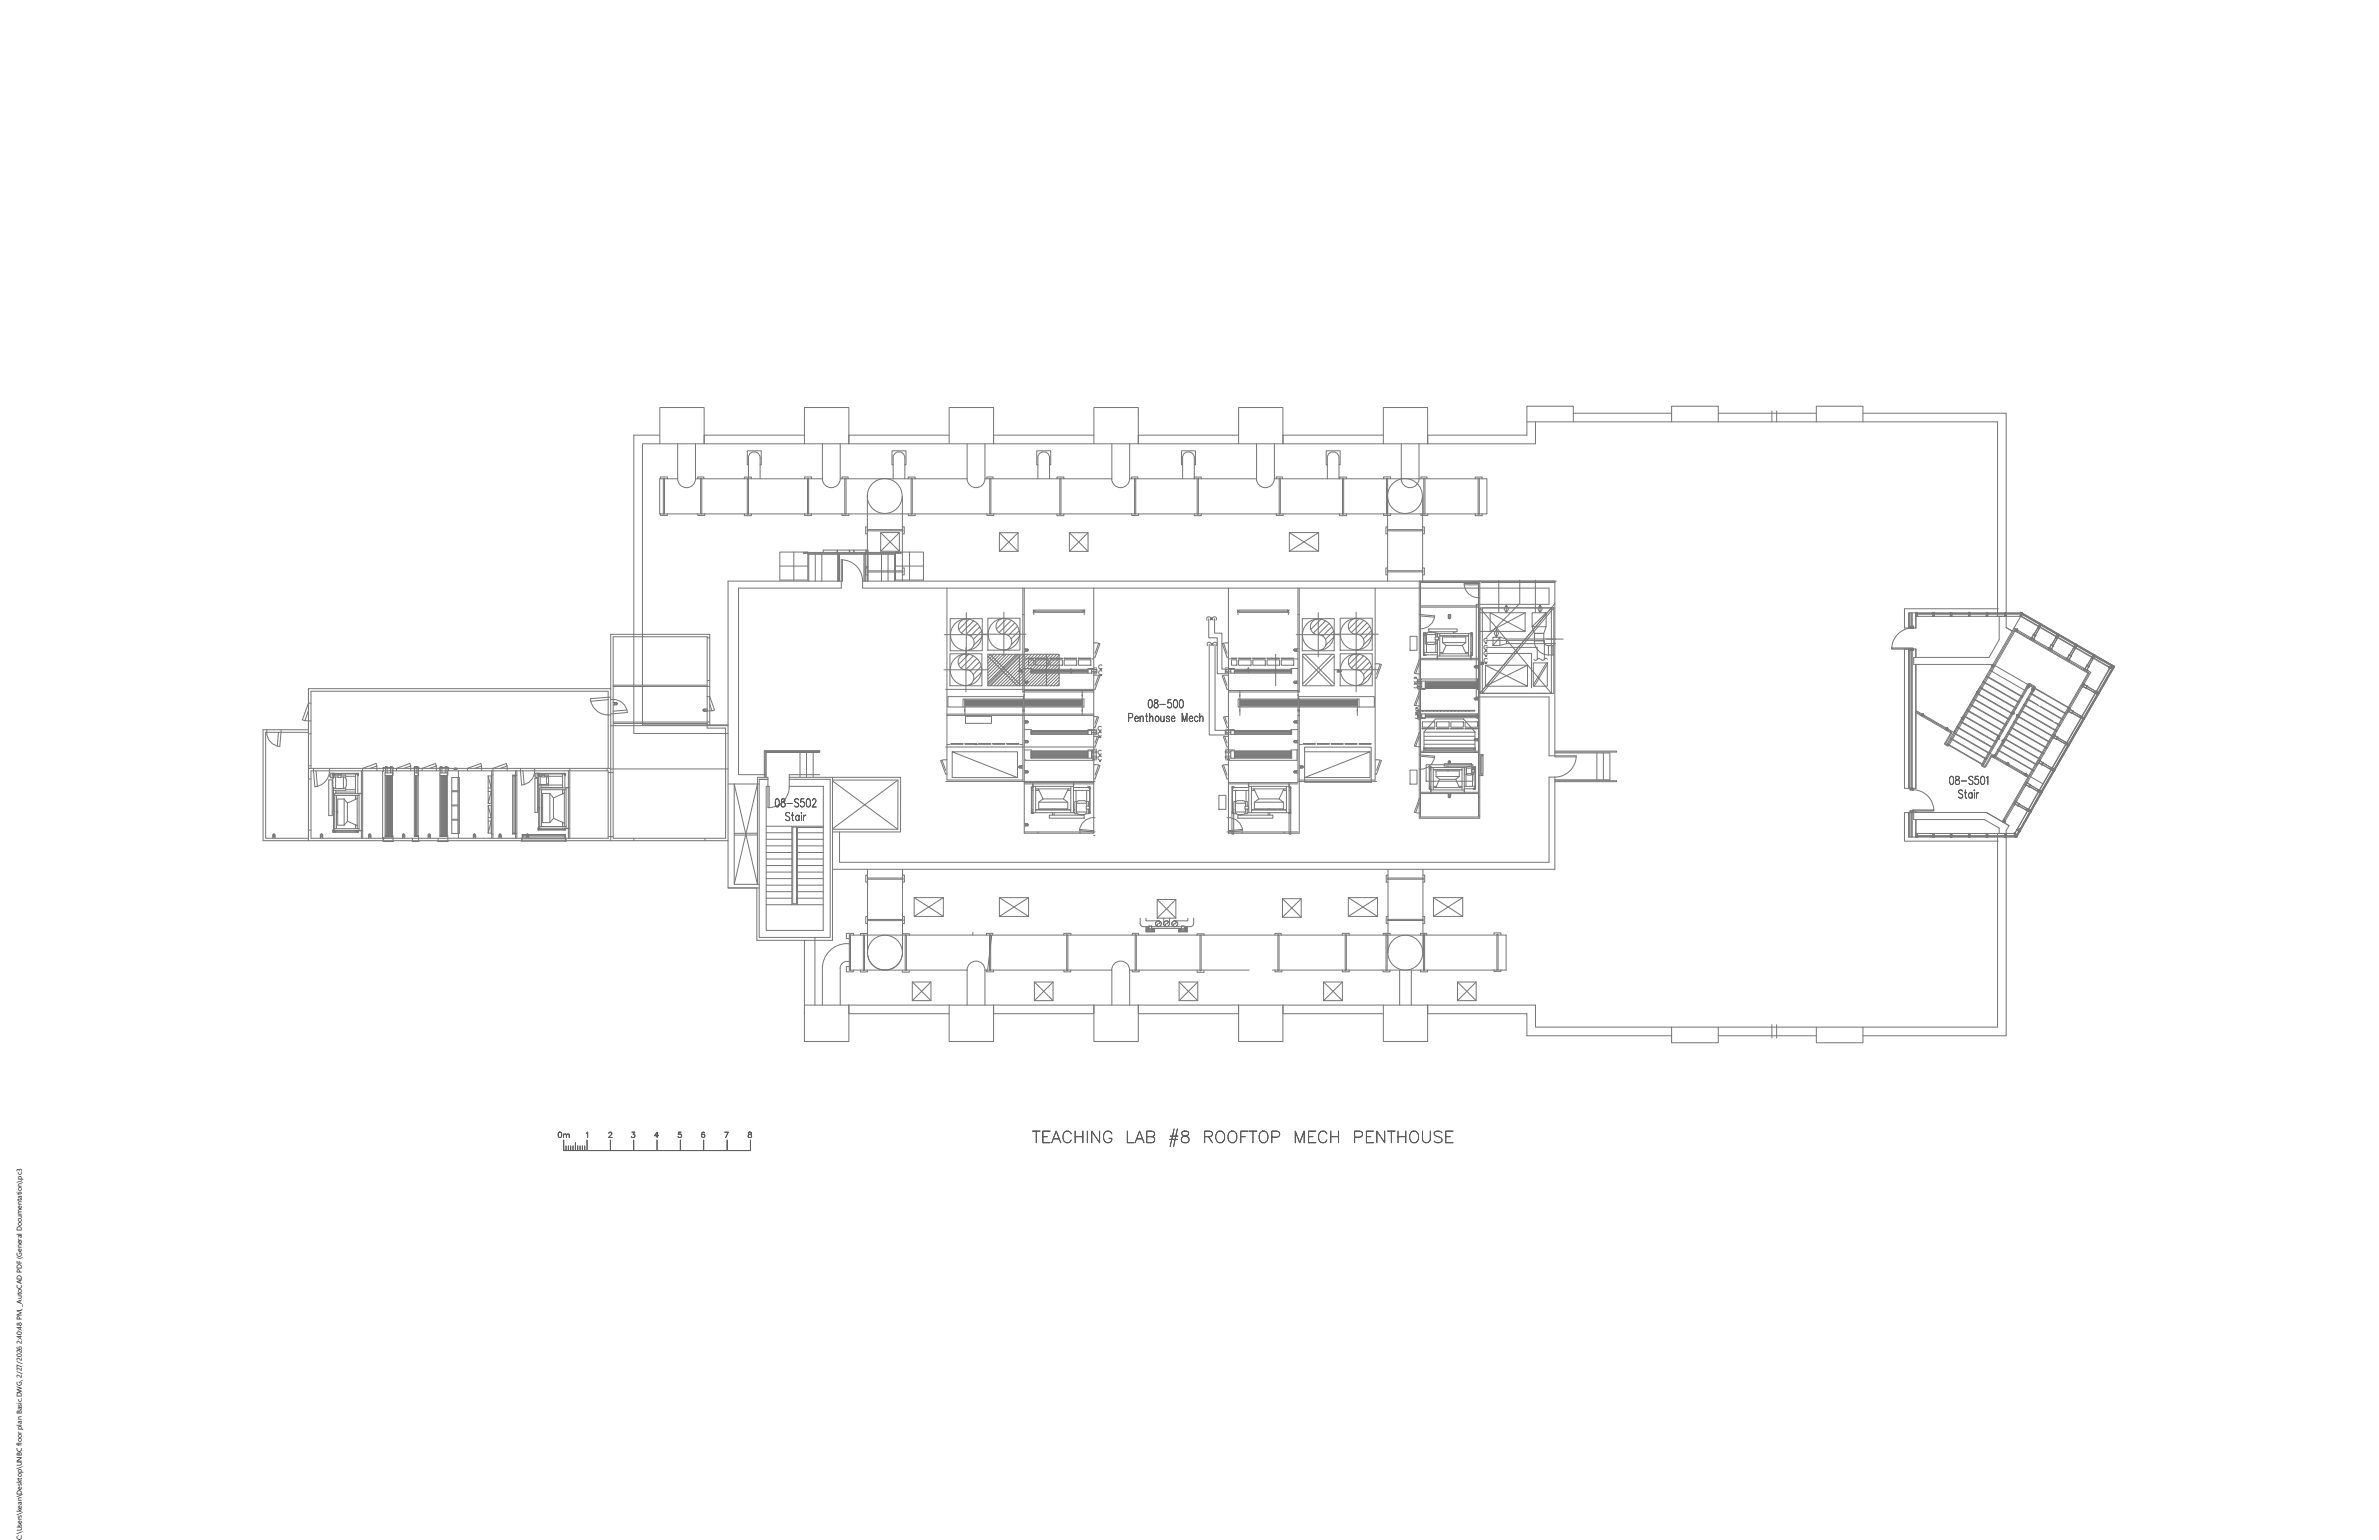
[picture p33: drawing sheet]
<svg xmlns="http://www.w3.org/2000/svg" width="432mm" height="279mm" viewBox="0 0 432 279" stroke-linecap="round" stroke-linejoin="round" font-family="sans-serif">
<defs><g id="words">
<text font-size="1.3" x="3.9" y="279.4" transform="rotate(-90 3.9 279.4)">C:\Users\kean\Desktop\UNBC floor plan Basic.DWG, 2/27/2026 2:40:48 PM, _AutoCAD PDF (General Documentation).pc3</text>
</g></defs>
<!-- layer: 1_Wall_Exist -->
<g fill="none" stroke="#767676" stroke-width=".18">
<path d="M119.7 79h-4.7v54.1h17.1M146 79h-18.2v1.5v-6.6h-8v6.6M172.3 79h-18.2v1.5v-6.6h-8.1v6.6M198.5 79h-18.2v1.5v-6.6h-8v6.6M224.8 79h-18.2v1.5v-6.6h-8.1v6.6M251.1 79h-18.2v1.5v-6.6h-8.1v6.6M277.1 76.5h85.5v35.3M278.7 76.5v4h-162.1v51h15.5M285.6 76.5v-2.8h-8.5v5.3h-18v1.5v-6.6h-8v6.6M285.6 75h17.8M303.4 76.5v-2.8h8.5v2.8M311.9 75h17.8"/>
<path d="M321.6 74.5v2M322.5 74.5v2M329.7 76.5v-2.8h8.4v2.8M338.1 75h26v38.9l1.1 .6 1.6-2.7M119.9 86.8v-.3h1.2v.3M119.9 93.2v.3h1.2v-.3M120.4 86.8h.2v6.4h-.2zM123 80.5v6.4M126.2 86.9a1.62 1.62 0 0 1-1.6 1.6 1.62 1.62 0 0 1-1.6-1.6M126.2 86.9h23.1M126.2 80.5v6.4M126.6 86.8v-.3h1.2v.3"/>
<path d="M126.6 93.2v.3h1.3v-.3M127.2 86.8h.2v6.4h-.2zM135.1 86.9v-.3h1.3v.3M135.1 93.2v.4h1.3v-.4M135.6 86.8h.2v6.5h-.2zM135.8 84.3h-.2v-2.5h2.6v2.5h-.2M135.8 83.1v3.8M138 83.1a1.07 1.07 0 0 0-1.1-1.1 1.07 1.07 0 0 0-1.1 1.1M138 83.1v3.8M146 93.2v.3h1.3v-.3M146.1 86.8v-.3h1.2v.3M146.6 86.8h.2v6.4h-.2z"/>
<path d="M149.3 80.5v6.4M151.9 99.8v.4M152 99.8v.4M152.5 86.9a1.62 1.62 0 0 1-1.6 1.6 1.62 1.62 0 0 1-1.6-1.6M152.5 86.9h23M152.5 80.5v6.4M152.8 93.2v.3h1.3v-.3M152.8 86.8v-.3h1.1v.3M153.3 86.8h.3v6.4h-.3zM154.2 99.8v.4M155 99.8v.4M157.2 99.8v.4"/>
<path d="M157.4 96.1h6.5v.2h-6.5zM157.4 95.6h-.3v1.3h.3M157.4 90.1v15.3M159.9 96.6h3.3v3.4h-3.3zM159.9 96.6l3.3 3.4M162.1 84.3h-.2v-2.5h2.5v2.5h-.2M162.1 83.1v3.8M163.2 96.6l-3.3 3.4M163.8 90.1v15.3M163.8 95.6h.3v1.3h-.3M164.2 83.1a1.07 1.07 0 0 0-1-1.1 1.07 1.07 0 0 0-1.1 1.1M164.2 83.1v3.8"/>
<path d="M164.8 86.9v-.3h1.3v.3M164.8 93.2v.4h1.3v-.4M165.4 86.8h.2v6.5h-.2zM175.5 80.5v6.4M178.8 86.9h23M178.8 80.5v6.4M178.8 86.9a1.62 1.62 0 0 1-1.6 1.6 1.62 1.62 0 0 1-1.7-1.6M179.1 86.8v-.3h1.2v.3M179.1 93.2v.3h1.3v-.3M179.6 86.8h.3v6.4h-.3zM181.4 96.6h3.4v3.4h-3.4zM181.4 96.6l3.4 3.4"/>
<path d="M184.8 96.6l-3.4 3.4M188.4 84.3h-.2v-2.5h2.5v2.5h-.2M188.4 83.1v3.8M190.5 83.1a1.07 1.07 0 0 0-1.1-1.1 1.07 1.07 0 0 0-1 1.1M190.5 83.1v3.8M191.8 86.9v-.3h1.3v.3M191.8 93.2v.4h1.3v-.4M192.4 86.8h.2v6.5h-.2zM194.1 96.6h3.4v3.4h-3.4zM194.1 96.6l3.4 3.4M197.5 96.6l-3.4 3.4M201.8 80.5v6.4"/>
<path d="M205 86.9a1.62 1.62 0 0 1-1.6 1.6 1.62 1.62 0 0 1-1.6-1.6M205 80.5v6.4h23.1M205.4 86.8v-.3h1.1v.3M205.4 93.2v.3h1.3v-.3M205.9 86.8h.2v6.4h-.2zM214.7 84.3h-.3v-2.5h2.6v2.5h-.2M214.7 83.1v3.8M216.8 83.1a1.07 1.07 0 0 0-1.1-1.1 1.07 1.07 0 0 0-1.1 1.1M216.8 83.1v3.8v-.3h1.2v.3M216.8 93.2v.4h1.2v-.4M217.3 86.8h.2v6.5h-.2zM228.1 80.5v6.4"/>
<path d="M231.3 86.9a1.62 1.62 0 0 1-1.6 1.6 1.62 1.62 0 0 1-1.7-1.6M231.3 80.5v6.4h38.6v6.3h-150.2v-6.3h3.3M231.6 86.8v-.3h1.2v.3M231.6 93.2v.3h1.3v-.3M232.2 86.8h.2v6.4h-.2zM234 96.6h5.3v3.4h-5.3zM234 96.6l5.3 3.4M239.3 96.6l-5.3 3.4M240.9 84.3h-.2v-2.5h2.5v2.5h-.2M240.9 83.1v3.8M243 83.1a1.07 1.07 0 0 0-1-1.1 1.07 1.07 0 0 0-1.1 1.1M243 83.1v3.8"/>
<path d="M243.1 86.9v-.3h1.3v.3M243.1 93.2v.4h1.3v-.4M243.7 86.8h.2v6.5h-.2zM251.1 86.8v-.3h1.3v.3M251.1 93.2v.3h1.3v-.3M251.7 86.8h.2v6.4h-.2zM251.8 96.1h6.5v.2h-6.5zM251.9 95.6h-.4v1.3h.4M251.9 90.1v15.3M254.3 80.5v6.4a1.62 1.62 0 0 0 1.6 1.6 1.62 1.62 0 0 0 1.7-1.6v-6.4M257.9 86.8v-.3h1.1v.3M257.9 93.2v.3h1.3v-.3"/>
<path d="M258.2 95.6h.3v1.3h-.3M258.2 90.1v15.3M258.4 86.8h.2v6.4h-.2zM267.8 86.9v-.3h1.2v.3M267.8 93.2v.4h1.2v-.4M268.3 86.8h.2v6.5h-.2zM111.3 115.5h17.1v16.6h3.3v20h-20.4zM128.4 115.7h.4M141.5 102.7h5.1M144.1 100.2v5M145.9 100.4h17.7v-.2h-17.7v.3M146.6 100.2h-5.1v5h5.1v-4.8"/>
<path d="M146.7 100.6h15.7v4.8M146.8 100.6v4.8M148 100.6v4.8M149.2 100.6v4.8M149.4 100.2v-.4h8.2v3h-.5M151.7 100.2v.2M152 100.2v5.2M152.2 100.4v5M152.4 100.6v4.8M152.9 101.6v3.8h-20.8v55.7h5.7M156.6 105.4a3.9 3.9 0 0 0-3.9-3.8v5.1h-18.7v33.8h5.1M156.6 105.4v1.3h124.6v2.9h-13.3v16.8h13.3v10.7h4.9a3.9 3.9 0 0 1-3.9 3.9"/>
<path d="M156.6 105.4h125.6v31.9h3.9M156.8 100.6v4.8M157 100.4v5M157.1 100.2v5.2M157.1 102.9h.5v2.5M157.4 103h-.3v1.3h.3M157.4 103.6h6.5v.2h-6.5zM157.5 100.2v.2M160 100.6v4.8M161.2 100.6v4.8M162.5 100.2h5.1v5h-5.1v-4.8M162.5 102.7h5.1"/>
<path d="M163.9 103h.2v1.3h-.3M165.1 100.2v5M171.4 115.1h8M171.9 106.7v34.8h13.8M172.4 118.6h5.8v5.8h-5.8zM172.5 112.2h5.8v5.9h-5.8zM175.3 118.7a2.86 2.86 0 0 1 2.9 2.8 2.86 2.86 0 0 1-2.9 2.9M175.3 118.7a1.45 1.45 0 0 0-1.4 1.5 1.45 1.45 0 0 0 1.7 1.3 1.43 1.43 0 0 1 1.1 1.6 1.43 1.43 0 0 1-1.4 1.3M175.3 118.7a2.86 2.86 0 0 0-2.8 2.8 2.86 2.86 0 0 0 2.8 2.9M175.3 117.5v8M175.4 112.3a2.87 2.87 0 0 1 2.8 2.9 2.87 2.87 0 0 1-2.8 2.8M175.4 112.3a1.46 1.46 0 0 0-1.5 1.6 1.46 1.46 0 0 0 1.7 1.3 1.43 1.43 0 0 1 1.2 1.5 1.43 1.43 0 0 1-1.4 1.3"/>
<path d="M175.4 112.3a2.87 2.87 0 0 0-2.9 2.9 2.87 2.87 0 0 0 2.9 2.8M175.4 111.1v8.1M175.8 118.7l-1.8 1.9M175.9 112.4l-1.9 1.8M176.7 119l-2.3 2.2M176.7 112.6l-2.2 2.3M177.3 119.5l-2 2M177.4 113.1l-2.1 2M177.8 113.7l-1.6 1.7M178.2 114.5l-1.5 1.5M178.2 115.1h8M178.2 115.6l-1.5 1.5"/>
<path d="M179.3 118.7h12.9v5.7h-12.9zM179.3 112.2h5.8v5.8h-5.8zM179.3 119.1l5.4 5.3M179.7 118.7l5.3 5.4M179.8 118.7l-.5 .5M180.4 118.7l-1.1 1.1M181 118.7l-1.7 1.7M181.5 118.7l-2.2 2.2M182.1 118.7l-2.8 2.8M182.2 112.2a2.86 2.86 0 0 1 2.9 2.9 2.86 2.86 0 0 1-2.9 2.8M182.2 112.2a1.45 1.45 0 0 0-1.4 1.6 1.45 1.45 0 0 0 1.7 1.3 1.43 1.43 0 0 1 1.1 1.5 1.43 1.43 0 0 1-1.4 1.3M182.2 112.2a2.86 2.86 0 0 0-2.8 2.9 2.86 2.86 0 0 0 2.8 2.8"/>
<path d="M182.2 111.1v8M182.7 118.7l-3.4 3.4M182.7 112.2l-1.8 1.9M183.2 118.7l-3.9 3.9M183.6 112.5l-2.3 2.3M183.8 118.7l-4.5 4.5M184.2 113l-2.1 2.1M184.4 118.7l-5.1 5.1M184.7 118.7l-5.4 5.4M184.7 113.6l-1.7 1.7M185 118.7l-5.7 5.7M185 114.4l-1.5 1.5"/>
<path d="M185 118.7v5.7M185 119.1l-5.3 5.3M185 115.5l-1.4 1.5M185.5 118.7l-5.7 5.7M185.7 111.5h.2M185.7 106.7v18.8h12.8M185.9 119.5h.6M185.9 118.2h.5M185.9 117.7h.5M185.9 106.7v19.3M186.1 118.7l-5.7 5.7M186.1 118h.4"/>
<path d="M186.1 117.9h.4M186.1 117.7v.5M186.4 117.7l.2 .2-.2 .3M186.4 117.8l.2 .1-.2 .1M186.7 118.7l-5.7 5.7M186.7 119.4h1v.1h-1zM186.7 119.7h1v1h-1zM187.2 118.7l-5.7 5.7M187.5 110.7h.1v.4h-.1M187.6 110.9h9.2M187.6 111.3v.2M187.8 110.7h8.8v.4h-8.8z"/>
<path d="M187.8 118.7l-5.7 5.7M188 119.4h2.2v.1h-2.2zM188 119.7h2.2v1h-2.2zM188.4 118.7l-5.7 5.7M189 118.7l-5.8 5.7M189.5 118.7l-5.7 5.7M189.9 118.7v5.7M190.1 118.7l-5.7 5.7M190.6 119.4h2.2v.1h-2.2zM190.6 119.7h2.2v1h-2.2zM190.7 118.7l-5.7 5.7M191.2 118.7l-5.7 5.7"/>
<path d="M191.8 118.7l-5.7 5.7M192.2 120l-4.4 4.4M192.2 119.4l-5 5M192.2 118.9l-5.6 5.5M193.1 119.4h2.3v.1h-2.3zM193.1 119.7h2.3v1h-2.3zM195.7 119.4h2.3v.1h-2.3zM195.7 119.7h2.3v1h-2.3zM196.8 111.3v.2M196.9 110.7h-.1v.4h.1M198.2 119.5h.3M198.5 106.7v44.5h-12.6v-22.1"/>
<path d="M198.5 116.6h.3M198.7 116.6l.9 .2M199.4 116.7l-.6 1.8M199.6 116.8l-.8 2.4h-.3M219.4 112.3v3.4h1.5v6.5h1.5M219.5 116.9v16.5h2.9M219.6 112.5a.37 .37 0 0 0 0-.5 .37 .37 0 0 0-.5 0 .37 .37 0 0 0 0 .5M219.7 117.1a.37 .37 0 0 0 0-.5 .37 .37 0 0 0-.5 0 .37 .37 0 0 0 0 .5M219.8 112.3h.2M219.9 112.2h.1M219.9 112.4h.1M219.9 116.9h.2"/>
<path d="M219.9 117h.1zM219.9 116.8h.2M219.9 116.9h.1M220 112.2h.1M220 117h.1M220.1 116.9h.1M220.5 112.3v2.6h1.3v6.5h.6M220.5 116.9v15.6h1.9M220.7 112.5a.37 .37 0 0 0 0-.5 .37 .37 0 0 0-.5 0 .37 .37 0 0 0 0 .5M220.8 117.1a.37 .37 0 0 0 0-.5 .37 .37 0 0 0-.5 0 .37 .37 0 0 0 0 .5M221.8 116.8l.9 2.4h.3M222.1 116.7l.6 1.8"/>
<path d="M222.7 116.6l-.9 .2M222.7 116.6h.3M223 106.7v44.5h12.8v-22.1M223 119.5h.4M223.5 119.4h1v.1h-1zM223.5 119.7h1v1h-1zM224.6 110.7h.1v.4h-.1M224.6 110.9h9.3M224.7 111.3v.2M224.8 119.4h2.3v.1h-2.3zM224.8 119.7h2.3v1h-2.3zM224.9 110.7h8.8v.4h-8.8z"/>
<path d="M227.4 119.4h2.3v.1h-2.3zM227.4 119.7h2.3v1h-2.3zM230 119.4h2.2v.1h-2.2zM230 119.7h2.2v1h-2.2zM231.5 118.7v5.7M232.6 119.4h2.2v.1h-2.2zM232.6 119.7h2.2v1h-2.2zM233.8 111.3v.2M234 110.7h-.2v.4h.2M235 119.5h.6M235 117.7l-.1 .1v.3l.7 .1M235.1 117.7h.5"/>
<path d="M235.3 115.1h8M235.4 117.9h-.6l.6 .1M235.4 117.7v.5M235.6 106.7v22.4M235.6 111.5h.2M235.8 106.7v18.8h-12.8M236.4 112.2h5.8v5.9h-5.8zM236.5 118.7h5.7v5.7h-5.7zM236.5 119.1l5.3 5.3M236.8 118.7l5.4 5.4M239.3 112.3a2.87 2.87 0 0 1 2.8 2.9 2.87 2.87 0 0 1-2.8 2.8M239.3 112.3a1.46 1.46 0 0 0-1.4 1.6 1.46 1.46 0 0 0 1.6 1.3 1.43 1.43 0 0 1 1.2 1.5 1.43 1.43 0 0 1-1.4 1.3"/>
<path d="M239.3 112.3a2.87 2.87 0 0 0-2.9 2.9 2.87 2.87 0 0 0 2.9 2.8M239.3 111.1v8.1M239.8 112.4l-1.9 1.8M240.6 112.6l-2.2 2.3M241.3 113.1l-2.1 2M241.7 113.7l-1.6 1.7M241.8 118.7l-5.3 5.4M242.1 114.5l-1.5 1.5M242.1 115.6l-1.5 1.5M242.1 115.1h8.1M242.2 119.1l-5.4 5.3M243.2 112.2h5.9v5.8h-5.9z"/>
<path d="M243.2 118.6h5.9v5.8h-5.9zM246.1 112.2a2.86 2.86 0 0 1 2.9 2.9 2.86 2.86 0 0 1-2.9 2.8M246.1 112.2a1.45 1.45 0 0 0-1.4 1.6 1.45 1.45 0 0 0 1.7 1.3 1.43 1.43 0 0 1 1.2 1.5 1.43 1.43 0 0 1-1.5 1.3M246.1 112.2a2.86 2.86 0 0 0-2.8 2.9 2.86 2.86 0 0 0 2.8 2.8M246.1 118.7a2.86 2.86 0 0 1 2.9 2.8 2.86 2.86 0 0 1-2.9 2.9M246.1 118.7a1.45 1.45 0 0 0-1.4 1.5 1.45 1.45 0 0 0 1.7 1.3 1.43 1.43 0 0 1 1.2 1.6 1.43 1.43 0 0 1-1.5 1.3M246.1 118.7a2.86 2.86 0 0 0-2.8 2.8 2.86 2.86 0 0 0 2.8 2.9M246.1 111.1v14.4M246.7 112.2l-1.9 1.9M246.7 118.7l-1.9 1.9M247.5 112.5l-2.2 2.3M247.5 119l-2.2 2.2"/>
<path d="M248.1 113l-2 2.1M248.1 119.5l-2 2M248.6 113.6l-1.6 1.7M248.9 114.4l-1.4 1.5M249 115.5l-1.5 1.5M249.6 106.7v34.8h-13.8M251.8 103.5h6.5v.3h-6.5zM251.8 103h-.3v1.3h.4M255.9 115.4h1.3v2.6h-1.3zM257.6 111.5l2.8 .2a2.61 2.61 0 0 1-2.8 2.4M257.8 105.7h10.6v42.5h-10.6zM257.8 110.2h10.6"/>
<path d="M257.8 109.9h10.6M257.8 111.8l2.6 .2M257.8 119.4h10.6M258.3 103h.2v1.3h-.3M258.5 118.4h2.4M258.5 115.4h.2M258.5 115.2l-.1-.3h.3v1.9h.3M258.5 118.5l-.1 .3h.4M258.7 115h-.2v3.8h2.4M258.8 114.8v.1M258.9 115.1h1.7M258.9 115.1v1.4"/>
<path d="M258.9 116.8v1.6M259 114.9l-.6-.1v4.1h.4v-.1M259.3 114.1h5.2v.5h-5.2zM259.7 114.6v.1M259.8 114.6v.1M260.5 115.5h.6v.6h-.6zM260.5 114.9h.3v.6M260.6 116.1v.4h-1.7M260.6 115.1v.4M260.6 116.5l-.2 .4h-1.1h-.2l-.2-.4M260.6 115.1l-.2-.3a1.49 1.49 0 0 0-1.4 .1l-.1 .2M260.6 116.8v1.6"/>
<path d="M260.8 115h6.4v3.8h-.2M260.8 116.1v.7h-.3M260.8 115.4h.1M260.9 119.3v.1M260.9 119.1v.1M260.9 119.2v.1M260.9 119.4v.3M260.9 115v.5M260.9 116.1v3M261.3 115v4M261.3 118.6h5.3M261.3 115.4h5.3"/>
<path d="M261.3 118.4h.6M261.3 115.4h2.5M261.8 116.6h4.2M262.5 117.1l-.7-.5v-1h4.2v1l-.6 .5M262.5 117.1l-.8 1.5M262.5 117.1h2.9M262.9 111.7h.4M263 111.7l.1 .6 .1-.6M263.3 112l-.1 .2h-.3v-.7h.4v.6M263.8 114.6v.4M263.8 115.4v.2M264.1 114.6v.4"/>
<path d="M264.1 115.4v.2M264.1 115.4h2.5M265.4 117.1l.7 1.5M265.8 106.1h2.5M266 118.4h.6M266.1 118.5l.1 .1M266.6 115v4M267 115v4h-6.1M267 118.4h.2M267 115.4h.2M267 119.3v.1M267 119.2v.1"/>
<path d="M267 119.1v.1M267 119v.1M267 119.4v.3M267.2 115.2v-.3h-.3l-.1-.1h.5v4.1h-.3M267.2 118.5v.3l-.3 .1M268.4 119.7h-10.8l-.9 2.4 1.1 .2M268.4 115.8h.2M268.4 112h.2M268.4 111.2h8.4M268.4 114.6h8.4M268.6 105.4v43.1h-11v-43.1h24.9M268.6 105.9l-2.9-.1a2.61 2.61 0 0 0 2.9 2.6"/>
<path d="M268.6 110.3v15.5h13v-15.5M268.6 110.3l13 15.5M268.8 105.7h13.4M269.7 119l-.1 .1M269.7 116.6l-.1 .1M269.7 117.9l-.1 .1M269.7 119h.1M269.7 116.6h.1M269.7 117.9h.1M269.7 118.6h8.3v6.2M269.7 117.5h9.3v2.1M269.7 116.2h10.6v3.4"/>
<path d="M269.7 119l.1 .1M269.7 116.6l.1 .1M269.7 117.9l.1 .1M269.8 119.1h.1M269.8 116.6v.1zM269.8 117.9v.1zM270 118.3a.37 .37 0 0 0-.6 0 .37 .37 0 0 0 0 .5 .37 .37 0 0 0 .6 0M270 119.6a.37 .37 0 0 0-.6 0 .37 .37 0 0 0 0 .5 .37 .37 0 0 0 .6 0M270 115.9a.37 .37 0 0 0-.6 0 .37 .37 0 0 0 0 .5 .37 .37 0 0 0 .6 0M270 117.2a.37 .37 0 0 0-.6 0 .37 .37 0 0 0 0 .5 .37 .37 0 0 0 .6 0M270.5 111.2l6.3 3.4v-3.4l-6.3 3.4zM271.6 114.2l-.4 .7 .4 .7 .4-.7-.4-.7v1.4"/>
<path d="M272 105.3v5.8M273.4 109.8l-.4 .7 .4 .7 .4-.7-.4-.7v1.4M273.4 116.8v-.9l-1.2-.3h-1.2v1.5l1.2-1.5v1.5h-1.2M273.4 115.9l10.3 .1M275.8 105.2v4.3l-6 6.1M278.5 116.3a2.55 2.55 0 0 0 2.5 2.5M278.5 114.9h1.7v1.4h-1.7zM278.7 105.2v6M279 119.6a.33 .33 0 0 1-.3 .2 .33 .33 0 0 1-.3-.2M279 119.6a.31 .31 0 0 1 .3-.2 .31 .31 0 0 1 .3 .2M279.5 109.7l-.4 .7 .4 .8 .5-.8-.5-.7v1.5M280.2 116.3a.86 .86 0 0 0 .8 .8"/>
<path d="M280.3 119.6a.31 .31 0 0 1 .3-.2 .31 .31 0 0 1 .3 .2M280.3 119.6a.33 .33 0 0 1-.3 .2 .33 .33 0 0 1-.3-.2M280.6 111.2h-2.5v2.5l2.5-2.5v2.5h-2.5l.4 1.2h1.7l.4-1.2M281.1 118.8h.9M281.9 117.1v1.7M282 117.1h-.9v1.7M282 110.3v15.5h-13l13-15.5h-13v15.5M282.2 109.5l-13.6 16.3 13-15.5h-13M282.3 116.8h-8.9l-1.2 .3M346.4 117.8v25.2M346.6 111.2v2.7M346.6 117.8v25.2"/>
<path d="M346.7 111.2v2.7M346.7 113.7h.4M346.7 113.7v.2h.4M346.7 118h.4M346.7 117.8v25.5h.4M347 111.2v2.7M347 117.8v25.2M347.1 113.7h.1M347.1 117.8h-.4v.2M347.1 118h.1M347.1 111.2v2.7M347.1 117.8v25.5"/>
<path d="M347.1 113.9h.1M347.1 117.8h.1M347.1 113.9h.2M347.2 113.8h.1M347.2 117.9h.1M347.2 113.9h.1M347.2 113.7h.1M347.2 118h.1M347.2 117.9h-.1h.2M347.2 117.7h.1M347.2 113.9a3.9 3.9 0 0 0-3.9 3.9h3.9v-.2h-3.9M347.2 113.8v.1"/>
<path d="M347.3 113.7h.1M347.3 113.7v.2M347.3 113.9h.1M347.3 117.8v.2M347.3 117.8h-.1M347.3 117.8h.1M347.3 117.8l-.2 .1M347.3 113.7l-.2 .1M347.3 117.8v.2zM347.7 111.2v2.7M347.7 117.8v1.5M347.8 111.4h.1"/>
<path d="M347.8 119.3v-1.5h-2.1v25.2h2.1v-22.5M347.8 111.8h19.2l16.1 9.3-17.4 30.1M347.8 111.2v.2l.1-.2M347.8 111.4h.2v.4h-.2zM347.9 111.4l-.1-.2 .3 .2M347.9 111.4h.1M347.9 111.2v.1M347.9 111.3h.1M347.9 111.3l.1 .5M348 111.2h.1M348 111.2h-.2h.2v.1M348.1 111.4h-.1"/>
<path d="M350.8 111.2v.1M350.8 111.4v.4h.3M350.8 111.2l.3 .1zM350.8 111.3h.2M350.8 111.3h.1M350.8 111.4h.1M350.8 111.4h.3M350.8 111.3l.1 .1M350.9 111.4h-2.9M350.9 111.3h.1M350.9 111.3l-.1 .5M351 111.3h.1"/>
<path d="M351 111.3h-.1M351 111.3v.1v-.1M351 111.3v.1h3.1h-3.1M351 111.4l.1 .4M351 111.4h.1M351 111.2h.1M351 111.3v.1M351.1 111.2v.1M351.1 111.3h.1M351.1 111.4v.4M351.1 111.4h.1M354 111.2v.1"/>
<path d="M354 111.2l.3 .1zM354 111.4h.1M354 111.4v.4M354 111.4v.4h.3M354 111.3h.3M354 111.2h.1M354 111.4h.2M354 111.3v.1M354.1 111.3h-6.1v.1M354.1 111.3v.1M354.1 111.3h.1M354.2 111.3v.1v-.1"/>
<path d="M354.2 111.3h.1M354.2 111.3v.1h3.2M354.2 111.4h3.2M354.2 111.4h.1M354.2 111.3v.1M354.3 111.2v.1M354.3 111.4v.4M354.3 111.4h.1M357.3 111.4v.4h.2M357.3 111.2l.2 .1zM357.3 111.3h.1M357.3 111.4h.1"/>
<path d="M357.3 111.4v.4M357.3 111.3h.2M357.3 111.2h.1M357.3 111.4h.2M357.3 111.3l.1 .1M357.4 111.3h.1M357.4 111.3v.1M357.4 111.3l.1 .1M357.5 111.3v.1h3.1M357.5 111.4v.4M357.5 111.4h3.1M357.5 111.4h.1"/>
<path d="M357.5 111.3v.1M357.5 111.3h.1M357.6 111.2v.1M360.5 111.2v.1M360.5 111.4h.1M360.5 111.2l.3 .1M360.5 111.4v.4M360.5 111.4v.4h.3M360.5 111.3h.3M360.6 111.2h.1M360.5 111.2h.1M360.5 111.4h.3"/>
<path d="M360.6 111.3v.1M360.6 111.3h-6.4M360.6 111.3h.1M360.7 111.3h.1M360.7 111.3v.1v-.1M360.7 111.3v.1h3.2h-3.2M360.7 111.4h.1M360.7 111.3v.1M360.8 111.4h.1M360.8 111.2v.1M360.8 111.4v.4M362.7 110.4h-17v3.5h2.1v-2.7"/>
<path d="M362.9 111.8v4.3l-1.9 3.2h-13.7v1.2h14.4M363.9 111.2h-17.5v2.7M363.9 111.2v.2M363.9 111.4h.2v.4h-.2zM363.9 111.2v.6h.3l-.2-.5M363.9 111.4h.1M363.9 111.2h3.1M364 111.4l-.1-.2 .2 .2h2.6M364 111.3h.1M364 111.2v.1M364 111.4h.1M364 111.3l-.1 .1"/>
<path d="M364.1 111.2h.1M364.1 111.3v.1M364.1 113.9l1.1 .6-3.5 6M364.1 111.2h-.2h.2l.1 .1M364.2 111.4h.1M365.5 113.9l14 8.1-15.8 27.3M365.7 114.4l.4 .3M365.8 114.5l-12 20.7-.3 .2-.4-.3-.1-.3M365.8 114.5l13.1 7.6-10.7 18.6M365.8 114.3l.4 .2M365.9 114.1l.2 .1v-.1v.1zM366 114.4l.1-.2-.1 .2"/>
<path d="M366.1 114.1h.1M366.2 114.1l-.1 .2 .2 .1-.2-.1zM366.6 111.8h.2M366.7 111.4h.1M366.7 111.4l-.1 .4M366.8 111.3h.1M366.8 111.2h.1M366.8 111.8h.1M366.8 111.8l13.1 7.6M366.8 111.4h.1M366.8 111.3v.1M366.8 111.3l.1 .1"/>
<path d="M366.9 111.4h.1M366.9 111.3l-.1 .1M366.9 111.3v.1M366.9 111.3h.1M366.9 111.4h-2.8M366.9 111.3l.2 .1-.2-.1M367 111.2l16.8 9.7-17.8 30.9h-2M367 111.4h.1M367 111.2l.2 .1M367 111.4h-.1M367 111.2l-.1 .2M367 111.5l-.1 .4-.1-.1"/>
<path d="M367 111.5h.1M367 111.4l16.5 9.5M367 111.3h.1M367.1 111.4l16.4 9.4M367.1 111.4l16.3 9.4M367.1 111.4l-.1 .1 16.4 9.4M367.1 111.3l-.1 .2M367.1 111.4h.1M367.1 111.3h-6.4M367.2 111.3l-.1 .1M367.2 111.3h-.1M368.5 115.6l.2 .2z"/>
<path d="M368.7 115.8l-.1 .2M368.7 115.8l.4 .2-.1 .1M368.8 115.6l-.1 .1M368.8 115.6l-.2 .4M368.8 115.6l-.1 .2M368.9 115.8v.1M369.1 115.2h.1M369.1 116l.2 .1M369.1 115.1l.1 .1M369.1 115.2l1-1.7-1.3 2.3 .3 .1 1.3-2.3-1 1.8M369.1 115.1l-.4 .7M369.1 115.1h.1"/>
<path d="M369.1 115.8l-.1 .4M369.2 115.9h.1M369.2 115.1v.1M369.2 115.9l-.1 .1M369.2 115.9l-.1 .1 .2 .1M369.2 115.2h-.1M369.4 115.3h.1M369.4 115.4h.1M369.5 115.3l-.4 .7M369.5 115.3v.1M369.9 113.9l.2 .1M370.2 113.3l-.2 .4 .2 .1"/>
<path d="M370.2 113.3h.1M370.2 113.3l-.2 .4 .2 .2M370.2 113.3l.2 .1M370.2 113.3l.1 .1M370.3 113.2h.1M370.3 113.2l.2 .1M370.3 113.3h.1M370.3 113.2l.1 .1M370.3 113.1l.2 .2zM370.3 113.3l.1 .1M370.4 113.3h.1M370.4 113.3h-.1"/>
<path d="M370.4 113.2l-.1 .2M370.4 113.5h.1M370.4 113.3v.1M370.4 113.5l-.2 .3M370.5 113.3l-.1 .1M370.5 113.3h.1M371.8 117.5l.1 .1zM371.9 117.6l-.1 .2M372 117.6l.3 .2-.1 .2M372 117.5l-.1 .1M372 117.5l-.1 .3M372.2 117.7l-.1 .1"/>
<path d="M372.3 117h.1M372.3 117.1l1-1.7-1.3 2.2 .3 .2 1.3-2.3-1 1.8M372.3 117l.1 .1M372.4 117.7l-.2 .3M372.4 116.9l-.5 .7M372.4 117.7h.1M372.4 117.7l-.1 .2M372.4 117.7l-.1 .1 .2 .2-.2-.1M372.6 117.2h.1M372.6 117.2h.1h-.1M372.6 117.1v.1M372.7 117.1l-.4 .8"/>
<path d="M373.1 115.8l.2 .1M373.2 115.6l.2 .1M373.4 115.2l-.2 .3 .3 .2M373.4 115.2h.1M373.4 115.2l.3 .1M373.5 115.2h-.1M373.5 115.2h.1M373.5 115.1h.1M373.5 115.1l.2 .1M373.5 115.1v.1M373.6 115.2h.1M373.6 115.1h.1"/>
<path d="M373.6 115.1v.2M373.6 115.1v.1M373.6 115.1l-.4 .4 .3 .2M373.6 115.3h.1M373.7 115.2h.1M373.7 115.3h.1M373.7 115.2h-.1M373.7 115.1l-.1 .2v-.1M373.7 115.3l-.2 .4M373.7 115.2v.1M375 119.4l.2 .1zM375.2 119.5l-.1 .2"/>
<path d="M375.2 119.5l.3 .2-.1 .2M375.2 119.4v.1M375.2 119.4l-.1 .3M375.4 119.6h.1M375.5 119l1.1-1.8-1.4 2.3 .3 .2 1.4-2.3-1.1 1.7M375.5 118.9h.2h-.1M375.6 118.8v.1M375.6 119.6l-.1 .3M375.6 118.8l-.4 .7M375.6 119.6v.1M375.6 119.6h.1M375.6 119.6v.1l.2 .1-.2-.1"/>
<path d="M375.8 119.1h.1M375.8 119.1h.2M375.8 119v.1M375.8 119h.1M375.9 119v.1M376 119.1l-.4 .6M376.3 117.6l.3 .2M376.4 117.5l.3 .1M376.7 117.1l-.2 .3 .2 .1 .2-.3M376.7 117.1h.1M376.7 117.1l-.2 .3 .2 .2 .2-.4M376.7 117.1l.2 .1"/>
<path d="M376.7 116.9h.1M376.8 116.9l.2 .1M376.8 116.9l.2 .2M376.8 116.9l.2 .2zM376.8 116.9h.1M376.8 116.9l-.1 .2M376.8 117v.1M376.8 117.1h.1M376.8 117h.1M376.8 117l-.1 .1 .1-.1M376.9 117.1h.1M376.9 117.1l-.1 .1"/>
<path d="M376.9 117.2h.1M376.9 117l-.1 .1M376.9 117h.1M376.9 117v.2l-.2-.1M377 117.1h.1M377 117v.1M379.6 119.5l.2 .1M379.7 119.3l.2 .1M379.9 119l.2 .1-.2 .3-.2-.1zM379.9 118.9h.1M379.9 119.4l3 1.8M380 118.7l.2 .2"/>
<path d="M380 118.7l.2 .2v.1M380 118.7l-.1 .2M380 118.9h.1M380 118.7l-.3 .6 .2 .1 .2-.5M380.1 118.9h.1M380.1 118.9h-.2M380.1 118.8h.1M380.1 119h.1M380.1 118.8v.1M380.1 118.9l.1 .1M380.2 119h.1M380.2 119l-.1 .1"/>
<path d="M380.2 118.9v.1M380.2 118.9v.2M380.2 118.9l-.2-.1v.2M48.4 132.4a2.62 2.62 0 0 0 2.4 3l.2-3M50.5 132.9l-.2 2.5M54.9 130.6l1.6 .2M56 132.9h-7.8v19.2h7.8M56 132.4h-8.2v20.1h84.3M56 139.4h54.8M56 133.1h.5M56 138.9h.5M56 128.9l-.7 1.9"/>
<path d="M56.5 139.8h53.9v12.3h-53.9zM56.5 139.4v-14h53.9v14M56.5 127.6h-.5l-1.1 3M56.9 139.4l.2 3.3a3 3 0 0 0 2.7-3.3M57.4 139.8l.2 2.9M65.6 139.8v12.3M68.3 138.5l.1 1.3M68.3 138.5l-2.5 .9v12.7M68.5 139l-1.3 .4M69.5 139.3h1.9M69.6 139.4v.4M69.6 139.9h-.2v12.1h1.9"/>
<path d="M71.3 139.4v1.3M74.4 138.5l.1 1.3M74.4 138.5l-2.4 .9v.4M74.6 139l-1.3 .4M75.1 139.3h1M75.2 139.4v.4M75.5 139.1v1.1M76 139.4v1.3M79 138.5l.2 1.3M79.1 138.5l-2.5 .9v.4M79.2 139l-1.2 .4M79.7 139.3h1.8"/>
<path d="M79.8 139.4v.4M81.3 139.8v.9M81.4 139.4v.4M82.4 139.4a.33 .33 0 0 1 .3-.1 .33 .33 0 0 1 .3 .3h-.6zM83.2 139.8v1.2M87.3 138.5l.1 1.3M87.3 138.5l-2.5 .9v.4M87.5 139l-1.3 .4M89.2 139.8v12.3M91.9 138.5l.2 1.3M91.9 138.5l-2.4 .9v12.7M92.1 139l-1.3 .4"/>
<path d="M93.6 139.8v12.3M93.8 139.8v12.3M94.5 139.4l.2 3a2.65 2.65 0 0 0 2.3-3M94.9 139.8l.2 2.5M103.2 139.8v12.3M103.4 139.4v12.7M110.2 139.4v.4M110.4 126.9l-3.2 .3M110.4 129.7h.4M110.8 126.5l-3.6 .3a3.2 3.2 0 0 0 3.2 2.9M110.8 131.7h21.3M110.8 126.9h.5"/>
<path d="M110.8 139.5h21.3M110.8 124.9h-54.8v27.6M111.3 126.9a2.59 2.59 0 0 1 2.6 2.4M111.3 127.5l.5-.1 .3 .3-.3 .2h-.5M111.3 131h17.5M111.3 131.3h17.1M111.3 124.3h17.1M111.3 124.5h17.5M111.5 127.6l.5 .1-.1 .1M111.5 127.8h.4M111.5 127.5v.4M113.8 128.8l-2.5 .2"/>
<path d="M113.9 129.3l-3.1 .2M127.6 128.9h.5M127.8 128.7l-.2 .1M127.8 128.8h.3M128.1 128.6v.5M128.4 128.6h-.6l-.2 .3 .2 .2h.6M128.4 123.5h.4M128.4 126.4h.4l.9 2.4M128.8 131.7v-16.6h-18v37.4M128.8 127.7l.4 1.3M129.7 128.8l-1.3 .2M145.2 136.5v4.5"/>
<path d="M146.4 136.5v4.5M147.6 136.5v4.5M148.8 136.5h-9.7v4.5M170.8 138l.8 2.4h.3M171 137.9l.6 1.8M171.3 121.5h8M171.6 137.8l-.9 .2M171.6 137.9h.3M171.9 129.6h26.6M171.9 129.8h26.6M171.9 135.1h.5M172.6 134.9l2.2 .1z"/>
<path d="M172.8 136.4l11.9 4.7v-4.7h-11.9v4.7h11.9M175.1 128.7v.4M175.1 134.9l2.3 .1zM175.1 127.6h10.6M175.1 127.9h10.6M175.1 127.5h10.6M175.1 128.1h10.6M175.1 127h10.6M175.1 127.1h10.6M175.1 127.2h10.6M175.1 127.3h10.6M175.1 127.4h10.6"/>
<path d="M175.1 127.7h10.6M175.1 127.8h10.6M175.1 128h10.6M175.1 126.8v1.9M175.1 129.1v.7M175.2 130h4.8v1.2h-4.8zM176.9 135.1h.6M177.6 134.9v.1M177.7 134.9l2.2 .1zM177.8 120.1l-1.7 1.7M178.1 120.9l-1.5 1.5M178.2 121.9l-1.5 1.5"/>
<path d="M180.2 134.9l2.2 .1zM181.2 127.2l.2-.1v.8M182.7 134.9l2.2 .1zM185.1 139.1h-.2l.5 .1M185.1 139.1h.3M185.1 135.1h.6M185.1 121.8h.3M185.1 138.9l-.1 .1v.3l.7 .1M185.1 138.9h.6M185.4 121.6l-.5 .1 .2 .1M185.4 121.5v.4M185.4 138.9v.5"/>
<path d="M185.7 121.5h-.6l-.2 .2 .2 .2h.6M185.7 129.8v12M185.7 126.8v2.3M185.7 129.1v.7M185.8 126.8v-.4h-13.8v1.9h24.7v-1.5h-21.9v1.5M185.9 126v.3M185.9 128.7v.4M185.9 127.6h10.5M185.9 127.9h10.5M185.9 127.5h10.5M185.9 128.1h10.5M185.9 127h10.5"/>
<path d="M185.9 127.1h10.5M185.9 127.2h10.5M185.9 127.3h10.5M185.9 127.4h10.5M185.9 127.7h10.5M185.9 127.8h10.5M185.9 128h10.5M185.9 126.3v2.4M185.9 139.8h.5M185.9 130.8h.5M185.9 136.1h1.3M185.9 134.8h.5"/>
<path d="M185.9 134.3h.5M185.9 132.4h1.3M185.9 131.2h.5M185.9 125.3h12.6M185.9 124h.5M185.9 123.6h.5M185.9 121.3h1.3M186.1 137.7v.2h12.3M186.1 140h.4M186.1 134.6h.4M186.1 134.5h.4M186.1 131.1h.4"/>
<path d="M186.1 130.9h.4M186.1 123.9h.4M186.1 123.7h.4M186.1 123.6v.4M186.1 130.8v.4M186.1 134.3v.5M186.1 139.8v.5M186.4 139.8l.2 .2-.2 .3M186.4 134.3l.2 .2-.2 .3M186.4 130.7l.2 .3-.2 .2M186.4 123.5l.2 .3-.2 .2M186.4 139.9l.2 .1-.2 .1"/>
<path d="M186.4 134.5h.2l-.2 .1M186.4 130.9l.2 .1-.2 .1M186.4 123.7l.2 .1-.2 .1M187.1 136.2h11v1.4h-11zM187.1 132.5h11v.7h-11zM187.1 121.4h11v.7h-11zM187.2 137h10.3M187.2 136.4h10.3M187.2 136.6h10.3M187.2 136.8h10.3M187.2 137.2h10.3M187.2 137.4h10.3"/>
<path d="M187.2 132.7h10.3M187.2 132.8h10.3M187.2 133h10.3M187.2 121.6h10.3M187.2 121.7h10.3M187.2 121.9h10.3M187.2 121.4v.7M187.2 132.5v.7M187.2 136.2v1.4M192.2 124l-.4 .4M192.2 123.4l-1 1M192.2 122.9l-1.6 1.5"/>
<path d="M192.2 122.3l-2.1 2.1M192.2 121.7l-2.7 2.7M192.2 121.1l-3.3 3.3M192.2 120.6l-3.8 3.8M193.1 121.7h1.1l.2-.4v.9l.2-.5h.4M196.4 125.3v3.8M196.4 129.1v.7M197.5 136.1h1M197.5 132.4h1.3M197.5 121.3h1M197.5 121.4v.7M197.5 132.5v.7"/>
<path d="M197.5 136.2v1.4M198.1 136.3h1v.3h-1M198.1 137.2h1v.3h-1M198.1 132.6h1v.6h-1M198.1 121.5h1v.6h-1M198.1 132.9h1M198.1 121.8h1M198.4 137.7h.2v.2h-.2M198.4 136.1v1.8M198.5 133.6l.9 .1M198.5 130l.9 .1-.6 1.9h-.3M198.5 122.5l1.1 .1"/>
<path d="M198.5 121.2h.3M198.5 138.7h.3M198.5 137.8h.3M198.5 136h.3M198.5 133.2h.3M198.5 122.1h.3M198.7 138.7l.9 .2M198.9 135.8v2.1M198.9 132.3v1M198.9 121.1v1.1M199.2 133.6l-.4 1.2M199.2 130l-.4 1.2"/>
<path d="M199.4 133.7l-.6 1.8h-27.2M199.4 138.8l-.6 1.8M199.4 122.6l-.6 1.8M199.6 138v.1M199.6 137h.1M199.6 133.7v.1M199.6 132.6v.1M199.6 138h.1M199.6 133.7h.1M199.6 132.6h.1M199.6 138.9l-.8 2.4h-.3M199.6 122.6l-.8 2.5h-27.2"/>
<path d="M199.7 138v.1M199.7 136.9v.1M199.7 133.7v.1M199.7 132.6v.1M199.7 138l.1 .1zM199.8 137h.1M199.8 133.8h.1M199.8 132.7h.1M199.7 122.5v.1M199.7 121.5h.1M199.8 122.5h.1M199.8 121.5h.1"/>
<path d="M199.8 122.5l.1 .1M199.9 122.6h.1M199.9 121.5h.1M199.9 137.3a.37 .37 0 0 0-.5 0 .37 .37 0 0 0 0 .5 .37 .37 0 0 0 .5 0M199.9 136.2a.37 .37 0 0 0-.5 0 .37 .37 0 0 0 0 .6 .37 .37 0 0 0 .5 0M199.9 133a.37 .37 0 0 0-.5 0 .37 .37 0 0 0 0 .5 .37 .37 0 0 0 .5 0M199.9 131.9a.37 .37 0 0 0-.5 0 .37 .37 0 0 0 0 .5 .37 .37 0 0 0 .5 0M200 121.8a.37 .37 0 0 0-.5 0 .37 .37 0 0 0 0 .5 .37 .37 0 0 0 .5 0M200 120.7a.37 .37 0 0 0-.5 0 .37 .37 0 0 0 0 .5 .37 .37 0 0 0 .5 0M221.8 138.9l.9 2.4h.3M221.8 122.6l.9 2.5h.3M222.1 133.7l.6 1.8h.3"/>
<path d="M222.1 130.1l.6 1.9h.3M222.1 138.8l.6 1.8M222.1 122.6l.6 1.8M222.3 133.6l.4 1.2M222.3 130l.4 1.2M222.4 132.9h1M222.4 121.8h1M222.6 135.8v2.1M222.6 132.3v1M222.6 121.1v1.1M222.7 138.7l-.9 .2M222.7 121.2h.3"/>
<path d="M222.7 138.7h.3M222.7 137.8h.3M222.7 136h.3M222.7 132.4h1.3M222.7 133.2h.3M222.7 122.1h.3M222.9 137.7h.2v.2h-.2zM223 133.6l-1 .1M223 130l-1 .1M223 122.5l-1.2 .1M223 136.1h1M223 125.3h12.6"/>
<path d="M223 121.3h1M223.4 136.3h-1v.3h1M223.4 137.2h-1v.3h1M223.4 136.2h11v1.4h-11zM223.4 132.6h-1v.6h1M223.4 132.5h11v.7h-11zM223.4 121.5h-1v.6h1M223.4 121.4h11v.7h-11zM224 137h10.3M224 121.4v.7M224 132.5v.7M224 136.2v1.4"/>
<path d="M224 136.4h10.3M224 136.6h10.3M224 136.8h10.3M224 137.2h10.3M224 137.4h10.3M224 132.7h10.3M224 132.8h10.3M224 133h10.3M224 121.6h10.3M224 121.7h10.3M224 121.9h10.3M225 126v.3"/>
<path d="M225 128.7v.4M225 127.6h10.6M225 127.9h10.6M225 127.5h10.6M225 128.1h10.6M225 127h10.6M225 125.3v.7M225 126.3v2.4M225 129.1v.7M225 127.1h10.6M225 127.2h10.6M225 127.3h10.6"/>
<path d="M225 127.4h10.6M225 127.7h10.6M225 127.8h10.6M225 128h10.6M226 121.6h.4l.2-.5v.9l.2-.4h1.1M234.3 121.4v.7M234.3 132.5v.7M234.3 136.2v1.4M234.3 136.1h1.3M234.3 132.4h1.3M234.3 121.3h1.3M235 130.9l-.2 .1 .6 .1"/>
<path d="M235 130.9h.4M235 139.8l-.1 .1v.3l.7 .1M235 134.3l-.1 .1v.3l.7 .1M235 130.7l-.1 .1v.3l.7 .1M235.1 139.8h.5M235.1 130.8h.5M235.1 134.3h.5M235.4 140h-.6l.6 .1M235.4 134.5h-.6l.6 .1M235.4 123.7l-.6 .1 .6 .1M235.4 123.6v.4M235.4 130.8v.4"/>
<path d="M235.4 134.3v.5M235.4 139.8v.5M235.4 136.1v1.8h-12.3M235.6 123.6l-.6-.1-.2 .3 .2 .2h.6M235.6 129.1v.7M235.7 126.8v-.4h13.7v1.9h-24.7v-1.5h22v1.5M235.8 129.8h-.2v12h14.3M235.8 126.8v2.3M235.8 127.6h10.6M235.8 127.9h10.6M235.8 127.5h10.6M235.8 138.9h.6"/>
<path d="M235.8 128.1h10.6M235.8 127h10.6M235.8 135.1h.6M235.8 127.1h10.6M235.8 127.2h10.6M235.8 127.3h10.6M235.8 127.4h10.6M235.8 127.7h10.6M235.8 127.8h10.6M235.8 128h10.6M236.1 139.1h.3M236.1 139.2h.3"/>
<path d="M236.1 138.9v.5M236.4 138.9l.1 .1v.3l-.7 .1M236.4 139.1h.2l-.2 .1M236.6 134.9l2.2 .1zM236.8 136.4h11.9l-11.9 4.7h11.9v-4.7M236.8 135.6h12.1v6.3h-12.1zM239.1 134.9l2.2 .1zM241.6 134.9l2.2 .1zM242.1 121.5h8.1M242.7 121.5v.4h.5M242.9 121.6h.4M242.9 121.5v.4"/>
<path d="M242.9 121.8h.4M243.2 121.5l.3 .2-.3 .2M243.3 121.6l.2 .1-.2 .1M244.1 134.9l2.2 .1zM246.4 126.8l-.1 2.3M246.4 129.1v.7M248.6 120.1l-1.6 1.7M248.9 134.9h-2.2l2.2 .1M248.9 120.9l-1.4 1.5M249 121.9l-1.5 1.5M249.6 123h.2M249.6 137.9l1.1 .1"/>
<path d="M249.6 120.4l1.1 .2M250.5 137.9l-.6 1.8M250.5 120.5l-.6 1.8M250.7 138l-.8 2.4h-.3M250.7 120.6l-.8 2.4M255.9 139.7h1.3v2.6h-1.3zM256.6 124.2a.37 .37 0 0 1 .6 0 .37 .37 0 0 1 0 .5 .37 .37 0 0 1-.6 0M256.6 123.1a.37 .37 0 0 1 .6 0 .37 .37 0 0 1 0 .6 .37 .37 0 0 1-.6 0M256.8 123.9h.1M256.8 122.9h.1M256.9 129.7a.37 .37 0 0 1 .5 0 .37 .37 0 0 1 0 .6 .37 .37 0 0 1-.5 0M256.9 128.7a.37 .37 0 0 1 .5 0 .37 .37 0 0 1 0 .5 .37 .37 0 0 1-.5 0"/>
<path d="M256.9 123.9v.1M256.9 122.9v.1M257 124h.1M257 122.9h.1M257 129.5l.1 .1zM257 128.4l.1 .1zM257 123.9v.1M257 129h.1M257 128.9h.1M257.1 129.5v.1M257.1 128.4v.1M257.2 129.6h.1"/>
<path d="M257.2 128.5h.1M257.2 129.5h.1M257.2 128.4v.1M257.3 129h.1M257.3 128.9h.1M257.3 129.9h.7M257.4 128.9h10.3v.1h-10.3zM257.4 123.2v2M257.4 129.2v1.4M257.6 137l2.8 .2a2.61 2.61 0 0 1-2.8 2.4M257.6 120.4l-.7 1.8M257.6 125.1h1.1"/>
<path d="M257.6 123.3h.2M257.6 126.2l-.7 1.8M257.6 129.3h.2M257.6 130.5h.2M257.6 133.6l-.7 1.8M257.8 125.5h-.2l-.9 2.4 1.1 .2M257.8 132.9h-.2l-.9 2.4 1.1 .2M257.8 132.1h.2M257.8 130.4h.9M257.8 136.5h10.6M257.8 136.3h10.6M257.8 137.2l2.6 .2"/>
<path d="M258 124.5h-.7v.4h.7M258 123.6h-.7v.4h.7M258 123.6h10.2v1.3h-10.2zM258 129.5h-.7v.7h.7M258 129.5h10.2v.7h-10.2zM258.2 132.1h2.2v.1h-2.2zM258.2 131h2.2v.9h-2.2zM258.2 129h.1M258.4 135.9h9.4M258.5 132.8v3.3h-.1M258.5 136.3v.2M258.5 135.7l-.1 .1"/>
<path d="M258.5 135.8h9.2M258.5 135h9.2M258.5 134.3h9.2M258.5 133.6h9.2M258.6 135.7h9v.4h-9zM258.7 124.3h9.4M258.7 124.6h9.4M258.7 129.7h9.4M258.7 123.6v1.3M258.7 129.5v.7M258.7 124.8h9.4M258.7 124.7h9.4"/>
<path d="M258.7 124.5h9.4M258.7 124.4h9.4M258.7 124.2h9.4M258.7 124.1h9.4M258.7 124h9.4M258.7 123.9h9.4M258.7 123.8h9.4M258.7 123.7h9.4M258.7 130h9.4M258.7 129.9h9.4M258.7 129.8h9.4M258.8 138.7h8.5v3h-8.5z"/>
<path d="M258.9 129h.1M259.5 139.5v-.3h.3v-.1h-.4v4.1h.3M259.5 129h.1M259.5 139.7h.2M259.7 139.3v4h6.1M260.1 139.3v4M260.2 129h.1M260.5 130.5h5.1l2.2 2.3h-9.4zM260.8 132.1h2.2v.1h-2.2zM260.8 131h2.2v.9h-2.2zM260.8 129h.1M261.5 129h.1"/>
<path d="M262.1 129h.1M262.1 138.6h5v.4h-5zM262.7 139v.3M262.7 139.7v.2M262.8 129h.1M262.9 139v.3M262.9 139.7v.2M262.9 138.3h.4M263 138.1l.2 .3M263.2 138.1l-.2 .3M263.3 132.1h2.3v.1h-2.3zM263.3 131h2.3v.9h-2.3z"/>
<path d="M263.4 129h.1M264.1 129h.1M264.7 129h.1M265.3 129h.1M265.4 139.3v4M265.4 139.7h-5.3M265.8 139.3v4.7M265.8 139.7h.1M265.9 139.3h-6.4v3.8h.2M265.9 132.1h2.3v.1h-2.3zM265.9 131h2.3v.9h-2.3zM266 129h.1"/>
<path d="M266.2 139.2h-.3v1.3h.3M266.4 139.1l-.3 .3M266.4 139.1h.5M266.6 129h.1M266.6 139v.1M266.7 139v.1M266.9 139.1l.3 .3M267.1 139.6h.5v.5h-.5zM267.1 139.2h.4v.4M267.2 139.4h-1v1h1v-.3M267.2 139.4v.2M267.4 139.2l.4-.1v4.1h-.4v-.1"/>
<path d="M267.4 139.2h.4l-.1 .3M267.5 139.3h.2v3.8h-1.9M267.6 139.7h.1M267.7 132.8v3.3h.1M267.7 136.3v.2M267.7 135.7l.1 .1M267.8 134.1l-.2 .1 .5 .1M267.8 134.1h.3M267.8 120.8h-.1v.3l.7 .1M267.8 134h-.1v.3l.7 .1M267.8 120.8h.6M267.8 134h.6"/>
<path d="M268.1 123.6v1.3M268.1 129.5v.7M268.1 125.1h.3M268.1 130.4h.3M268.1 120.9l-.5 .1 .5 .1M268.1 126.7l-.5 .1 .5 .1M268.1 120.8v.4M268.1 126.6v.4M268.1 134v.4M268.2 123.2h.2v.2h-.2M268.2 123.2h-10.2v.2M268.2 123.2v1.9"/>
<path d="M268.4 126.6h-.6l-.2 .2 .2 .2h.6M268.4 132.1h.1M268.4 137h.2M268.6 120.1h.5M268.8 137.1h.4v3.4h-.4zM268.8 136.9v.1h.4l-.1-.1M268.8 120.5h.4M268.8 120.1v.5M268.8 120.3h.4M269 136.9v3.8M269.1 120.1l.2 .1v.3l-.7 .1M269.1 120.3h.2"/>
<path d="M269.3 120.4l-.2 .1M269.6 120.7l7.6 3.8h-7.6M269.6 124.5v-3.8h7.6v3.8M269.7 120.3l-.1 .1M269.7 120.3h.1M269.7 120.3l.1 .1M269.8 120.4h.1M277.2 120.7l-7.6 3.8M278.3 120.3h2.5v4.2h-2.5zM280.7 120.3l-2.4 3.9M280.8 120.5l-2.3 4M282.2 136.3h11.2v.1h-11.2"/>
<path d="M282.2 136.6h10v4.9h-10M289.8 136.6v4.9M291 136.6v4.9M347.7 120.5v22.5M347.8 128.9l14.2 8.2 7.1-12.3-.8-.4-8.3 14.3-6.6-3.8 .6-1M347.8 129.1l6.3 3.7M347.8 129.3l6.2 3.6M348.6 129.8l.4 .2M348.7 129.6l.4 .3M348.8 129.5h.3l-.1 .1zM349 129.6l-.1 .2M349.1 129.5h.1"/>
<path d="M349.1 129.5l.1 .3-.2-.2zM353 132.3l.5 .3M353.2 134.8l.2 .3h.2M353.2 132l.2 .1 .1-.1-.1 .2zM353.4 135l6.6 3.8M353.4 132.2l-.1 .1M353.5 132v.1M353.5 132.1v.1l.1 .1-.2-.1zM353.6 135.1l12-20.8h.1l13.5 7.8-10.8 18.7M354 134l6.6 3.8M354 132.9v.1l-1 1.8M354 133.9l6.6 3.8"/>
<path d="M354.1 132.8l.1 .3-1 1.8M354.6 133l6.6 3.8M355.2 131.9l6.6 3.9M355.2 131.8l6.6 3.9M355.7 130.9l6.7 3.8M355.8 130.8l6.6 3.8M356 130.2l.1 .1-.1 .2 .1-.2zM356 130.2h.1l.1-.1-.1 .2zM356 130.2h.1M356.1 130.3h.2M356.3 129.9l6.6 3.8M356.4 129.8l6.6 3.8"/>
<path d="M356.4 130.1l-.2 .5M356.6 130.2l-.3 .5M356.9 128.9l6.6 3.8M357 128.8l6.6 3.8M357.5 127.8l6.7 3.8M357.6 127.7l6.6 3.9M358.1 126.8l6.6 3.8M358.2 126.7l6.6 3.8M358.7 125.5l.1 .1-.1 .2M358.7 125.5v.3M358.7 125.5h.1l.2-.1-.1 .2zM358.7 125.8l6.6 3.8"/>
<path d="M358.7 125.5h.1M358.8 125.7l6.6 3.8M358.8 125.6h.2M359.1 125.4l-.2 .5M359.3 125.5l-.3 .5M359.3 124.8l6.6 3.8M359.4 124.7l6.6 3.8M359.7 138.7l.1 .3M359.8 139l.3 .2M359.9 123.7l6.6 3.8M360 123.6l6.6 3.8M360.5 122.7l6.6 3.8"/>
<path d="M360.6 122.6l6.6 3.8M361.1 121.6l6.6 3.8M361.3 137.2l.3-.1 6.6 3.9-4.6 8.2M361.3 137.2l-1 1.8M361.4 120.8l.2 .1-.1 .1v-.1zM361.5 120.7l.1 .1 .1-.2-.1 .2zM361.5 120.7l-.1 .1M361.6 120.9h.1M361.6 137.3h-.2l-1 1.8-.3 .1M361.6 120.8l.1 .1M361.7 137.1l.4 .3M361.7 120.5l14 8.1"/>
<path d="M361.7 120.5l-7.7 13.4M361.8 137h.2v.1zM361.8 120.7l-.2 .4M361.9 137.3l.1-.2 8.8 5.1M362 137.1l-.1 .2M362 120.8l-.3 .4M362 137.5l-.4-.2 6.4 3.7M362 137h.1M362.1 137l.1 .2-.2-.1zM362.6 136.1l6.6 3.8M362.6 136l6.6 3.8M362.6 133.6l-.2 .4"/>
<path d="M362.6 133.9l.2 .1M362.7 133.9h.1M362.8 133.7l-.3 .4M362.8 134h.1h-.1l-.1 .2zM362.9 133.8l-.1 .1 .1 .1-.1-.1zM362.9 134h.1M363.2 135.1l6.6 3.8M363.2 135l6.6 3.8M363.4 134.3l.1 .1-.1 .2 .1-.2zM363.4 134.3h.1l.1-.1-.1 .2zM363.4 134.3h.1M363.5 134.4l.2 .1"/>
<path d="M363.7 134l6.7 3.8M363.8 133.9l6.6 3.9M363.8 134.3l-.2 .4M364 134.3l-.3 .5M364.1 138.7l.4 .2M364.2 138.5l.4 .3M364.3 138.4h.2l-.1 .1zM364.3 133l6.6 3.8M364.4 132.9l6.6 3.8M364.4 138.5v.2M364.5 138.5l-.1 .2M364.5 138.4h.1"/>
<path d="M364.6 138.4l.1 .2-.2-.1zM364.9 132l6.6 3.8M365 131.9l6.6 3.8M365.3 129l-.3 .5M365.3 129.3l.1 .1M365.4 129.1l-.3 .5M365.4 129.4l.1 .1h-.1l-.1 .1zM365.5 130.9l6.6 3.9M365.5 129.2v.2l.1 .1-.2-.1zM365.6 130.9l6.6 3.8M365.6 129.5h-.1M366 129.8l.1 .1-.1 .1 .1-.1z"/>
<path d="M366 129.8h.1M366 130h.1M366.1 129.7l.1 .1 .1-.2-.1 .2zM366.1 129.9l6.6 3.8M366.1 129.9h.2M366.3 129.9l-.1-.1 6.6 3.8M366.4 129.7l-.2 .5M366.6 129.8l-.3 .4M366.7 128.9l6.6 3.8M366.8 128.8l6.6 3.8M367.3 127.9l6.6 3.8M367.3 127.8l5.3 3"/>
<path d="M367.9 126.8l6.6 3.8M367.9 126.7l2 1.2M368 124.2l-.2 .5M368 124.6h.2M368 124.2l.4-.2 .9 .5M368.1 124.1l-8.4 14.6M368.2 124.3l-.3 .5M368.2 124.7l.1 .1-.1-.1-.1 .2zM368.3 124.4l-.1 .2 .1 .1-.1-.1zM368.3 124.7h.1M368.4 126.3l-6.3 10.9M368.5 125.8l6.6 3.8"/>
<path d="M368.5 126.4l-6.3 10.9M368.5 125.7l6.6 3.8M368.8 125l.1 .1-.1 .2 .1-.2zM368.8 124.9l.1 .1 .1-.1-.1 .2zM368.8 125h.1M368.9 125.1h.2M369.1 124.7l6.6 3.8M369.2 124.6v.2M369.2 124.6l-1-.4-8.4 14.5 .1 .2 .4 .1M369.2 124.9l-.3 .5M369.2 124.9l-.7 1.2M369.3 124.5l.1 .4-.8 1.4"/>
<path d="M369.8 138.3l.4 .1M369.8 138.3l.2 .1M370 138.4l.7 .4M370 138.4l-.1 .2 .1-.2 .1 .1M370 138.4l.1 .1M370.1 138.2h.1M370.1 138.5h.1M370.2 138l.7 .4M370.2 138l.1-.2 .1 .3M370.2 138l-.2-.1 .4 .2M370.2 138l.2 .1M370.4 128.1l4.1 2.5"/>
<path d="M370.6 138.6l-.1 .1M370.6 138.6l.1 .1M370.6 138.7h.1M370.7 138.7v.1M370.7 138.7h.1M370.7 138.4l1.9 1.1-2.4-1.4-.1 .3 2.3 1.3-1.8-1.1M370.7 138.3v.1M370.8 138.3l-.1 .1M370.8 138.3v.1M372.2 139.3l-.2 .2M372.3 139.6l.3 .2M372.4 139.4l-.2 .2"/>
<path d="M372.4 139.4l-.1 .2M372.4 139.4l.4 .2M372.5 133.7l.3 .1M372.5 133.6l.2 .2M372.6 134h.1M372.6 139.8h.1M372.7 139.8h-.1M372.7 139.7l-.1 .1M372.7 139.7l.1 .1M372.7 139.8h.1M372.7 133.8l.7 .3M372.7 133.8l.1 .1-.1-.1-.1 .2"/>
<path d="M372.7 139.8l-2.2 3.8M372.7 133.8l-.1 .2M372.7 133.4l.3 .1M372.7 133.3l.2 .1M372.7 139.9h.1M372.7 139.6l-.3-.2-.1 .2M372.7 139.6h.1M372.7 139.8l-2.2 3.9M372.7 139.6l-.1 .2M372.8 139.7h.1M372.8 139.8h.1M372.8 139.6h.1"/>
<path d="M372.8 139.8l-2.3 3.9M372.8 139.6v.1M372.8 139.7l-.1 .1M372.8 139.6h-.1M372.8 139.9h.1M372.8 133.6h.1M372.8 139.7v.1M372.8 139.7h-.1l.1 .1M372.9 139.6v.1M372.9 139.7l-.1 .2M372.9 139.7h.1M372.9 133.4l.6 .4"/>
<path d="M372.9 133.4l.1-.2v.3M372.9 133.4l.1 .1M372.9 139.7l-.1 .2zM373.1 131.1l.9 .5M373.2 134.1h.1M373.2 134.1l.1 .1M373.3 134.1h.1M373.3 134.1h-.1M373.4 133.8l1.9 1-2.4-1.3-.2 .3 2.4 1.3-1.9-1.1M373.4 133.8h.1M373.5 133.7h-.1M373.5 133.7l-.1 .1"/>
<path d="M373.5 133.8h.1M374.8 134.6l-.1 .3M374.9 135l.4 .2M375 134.7l-.1 .3M375.3 135.2h.1M375.3 135.1v.1M375.3 129.2h.1M375.3 135.1l.2 .1M375.3 135.1l-2.5 4.6M375.4 135l.1 .1M375.4 135.3h.1M375.4 135l-.3-.2-.2 .2"/>
<path d="M375.4 135h.1M375.4 129l.7 .4M375.4 129l.1 .1h-.1l-.1 .1M375.4 135l-.1 .2M375.4 135.1l.1 .1M375.4 135.1v.1M375.4 129l-.1 .2M375.4 135.2l-2.6 4.5M375.4 135.1h.1M375.4 128.6l.4 .1M375.4 129l-.2-.1 .4 .2M375.4 135.2h.1"/>
<path d="M375.5 135.3h.1M375.5 135.2h.1M375.5 135v.1M375.5 128.5l.1 .2M375.5 135.1h.1M375.5 135.1h-.2l.1 .1M375.5 135h.1M375.5 128.8l.1 .1M375.6 135.1l-.1 .2M375.6 135.1h.1M375.6 135.1l-.2 .2M375.6 128.7l.7 .4"/>
<path d="M375.6 128.7l.2-.2-.1 .2h.1M375.6 128.7h.2M376 129.3l1.9 1M376 129.3h.1M376 129.3l-.1 .1 .1-.1M376.1 129.4h.1M376.1 129.3h.1M376.1 129l1.9 1.1-2.4-1.4-.1 .3 2.3 1.4M376.1 129h.1M376.1 129.1h.1M376.2 128.9v.1M376.2 128.9l.1 .1"/>
<path d="M376.2 129v.1M376.2 129.1h.1M376.3 129h.1M377.6 129.9l-.1 .2M377.8 130l-.2 .2M377.8 124.4l.4 .2M377.9 130.3l-.1 .1M377.9 124.4l.2 .1M377.9 124.7h.1M378 130.4h.1M378 124.5l.7 .4M378 124.5l.2 .1"/>
<path d="M378 124.5l-.1 .2M378.1 130.4v-.2l-.3-.2-.1 .2 .3 .2M378.1 130.4l-2.7 4.6M378.1 130.4h.1M378.1 130.4v.1M378.1 130.3l-.3-.3-.1 .2 .3 .2M378.1 130.3l.2 .1M378.2 130.2h.1M378.1 124.6l-.1-.1v.2M378.1 124.3l.1 .1M378.1 130.5h.1M378.2 130.4h.1"/>
<path d="M378.2 130.5l-2.7 4.6M378.2 130.3h.1M378.2 130.5h.1M378.2 124.6h.1M378.2 130.3l-.1 .1M378.2 130.4h-.1l.1 .1M378.2 130.2l-.1 .1M378.2 130.3v.1M378.2 130.4v.1M378.2 130.3l-.2 .1M378.2 124.1l.7 .4M378.2 124.1l.2-.1v.2"/>
<path d="M378.2 124.1h-.1l.3 .1M378.2 124.1l.2 .1M378.3 130.3h.1M378.3 130.3l-.1 .2M378.3 130.3l-.1 .2zM378.4 121.4l-.1 .1M378.4 121.4l.4 .2M378.5 121.2h-.3l.2 .2M378.5 121.2l-.2 .4M378.5 121.2l-.1 .2M378.6 124.8l.1 .1M378.6 121.4v.1"/>
<path d="M378.6 124.8h.1M378.7 124.8l-.1 .1M378.7 124.8h.1M378.7 124.5l1.9 1.1-2.3-1.4-.2 .3 2.3 1.4-1.8-1.1M378.8 120.8l1-1.7-1.3 2.2 .3 .2 1.2-2.3-.9 1.8M378.8 124.5h-.1M378.8 121.6l-.1 .2M378.8 121.4l-.1 .4M378.8 120.7l-.4 .7M378.8 120.8v-.1v.1M378.9 121.5l-.1 .1 .2 .1-.2-.1zM378.9 124.5l-.1 .1v-.1"/>
<path d="M379.1 120.9h.1M379.1 120.9l.1 .1zM379.2 120.9l-.4 .7M380.2 125.4l-.1 .2M380.3 125.7l.3 .2M380.4 125.5l-.1 .2M380.4 125.5l-10.4 18.1M380.4 125.5l.4 .2M380.6 125.9h.1M380.7 125.9h.1M380.7 125.9l-2.5 4.4M380.7 125.8l.1 .1"/>
<path d="M380.7 125.9l.1 .1M380.8 125.7h.1M380.8 126h.1M380.8 125.9l-2.6 4.4zM380.8 125.7l-.4-.2-.1 .2M380.8 125.7l-.1 .2M380.8 125.7h-.1M380.8 125.9h.1M380.8 125.7l-.2 .2M380.8 126l.2-.2zM380.8 125.8h.1M380.8 125.8v.1"/>
<path d="M380.8 125.8h-.1h.2M380.9 125.8h.1M380.9 125.8l-.1 .2M382.9 121h.1M382.9 121.2h.1M382.9 121.1h.1M382.9 121.2l-2.6 4.5M383 121.3h-.1M383.3 120.9h-.1M383.3 121.2h.1M383.3 120.9h.1M383.3 120.9l-.5 .2h.1"/>
<path d="M383.3 120.9l.1 .1M383.3 120.9l-.6 .2 .2 .1M383.4 121.2h.2M383.4 121.2l-.6 .1 .1-.1M383.4 121.1h.1M383.4 121.1v.1M383.4 121h.1M383.4 120.8l.2 .1M383.4 120.8h.1M383.4 120.8v.1M383.5 121.1l-.1 .1M383.5 121h.1"/>
<path d="M383.5 121.1h.1M383.5 121.1h-.1M383.5 120.8h-.1M383.5 121v.1M383.5 121l-.1 .1M383.5 120.9h.1M383.5 120.9l-.1 .1M383.5 120.8v.1M383.5 121h-.1M383.5 120.9h-.1M383.5 120.8l-.1 .1M383.5 121.2l-2.7 4.6"/>
<path d="M383.5 121.2l-2.6 4.6M383.5 121.2v-.1l-2.7 4.7M383.6 121h.1M383.6 121.1v.1M383.6 121.1h.1M383.6 121.3l-12.9 22.4M383.6 120.9v.1M383.6 120.9h.1M383.7 121l-.1 .2M383.7 121.1h.1M383.7 121h.1M49.5 152.1v-.6l.2-.2 .2 .2v.6"/>
<path d="M49.5 151.8h.4M49.7 151.3l.1 .2M49.7 151.3l-.1 .5M49.8 151.5v.3M56 141.3h.5M56 150.6h.5M58.1 152.1v-.6l.2-.2 .3 .2v.6M58.1 151.8h.5M58.3 151.8v-.5l.1 .5M59.7 141.5h.6v6.5h-.6zM60 140.3v.9M60.3 147.2h.4"/>
<path d="M60.3 147.5h.4M60.3 142.1h.1M60.3 141.9h.1M60.4 140.3v.9M60.5 140.7h-.1v-.4h4.7v.4h-.2M60.5 140.6v-.2h4.4v3.6M60.5 140.6v.5M60.5 142.9v4.3M60.5 147.5v3.4h4.4v-.2M60.5 140.6h2.2v.5M60.7 150.3h4.5M60.7 144.3h4.5"/>
<path d="M60.8 140.4h-.3v.3M60.9 140.9l-.3 .1a1.81 1.81 0 0 0-.1 1.8l.4 .2M61 140.4v.2M61 143.4v.6M61 150.7v.2M61 143.7h3.5M61.1 144.3v6M61.1 147.2h.2M61.1 147.5h.2M61.4 141h-.5v2.1h1.4v-2.1h-.4M61.4 140.4h.5v.7h-.5zM62.3 140.9l.3 .1 .3 .5-.1 1.3-.5 .2"/>
<path d="M62.5 145h-1.2v4.7h1.2M62.5 145v4.7M62.7 142.9v.5h-2.2M62.7 143.3h1.8M62.7 140.8h1.8M63.1 145.7v3.3l1.7 .8M63.1 149l-.6 .7M64.5 140.4v3.6M64.5 144.3v.7M64.5 149.6v.7M64.5 150.7v.2M64.6 140.4h.4l-.1 .3"/>
<path d="M64.8 144.3v6M64.8 144.8l-1.7 .9-.6-.7M65 150.7l-.1 .3-.3-.1M65.1 150.7v.3h-4.7v-.4h.1v.3h.3M65.4 150.7h.4M65.4 144h.4M65.4 150.7h-.2M65.4 144h-4.7v6.7h4.5v-6.7M66.9 151.5l.1-.1h.3v.7M66.9 151.8h.4M66.9 151.5v.6M67 151.8l.1-.5 .1 .5"/>
<path d="M69.5 152v.3h.1v-.3M69.5 152.6h1.9M69.6 152.1v.4M69.9 140.2h1.3v11.6h-1.3zM69.9 151.6h1.3M69.9 140.7h1.3M70 140.2v-1.1h.3v1.1M70.1 140.7v10.9M70.3 140.7v10.9M70.4 140.7v10.9M70.5 140.7v10.9M70.6 140.7v10.9"/>
<path d="M70.7 140.7v10.9M70.8 140.7v10.9M70.9 140.2v-1.1h.3v1.1M70.9 140.7v10.9M71 140.7v10.9M71.1 140.7v10.9M71.3 151.6v.9M73 151.5l.1-.1h.3l.1 .7M73 151.8h.5M73 151.5v.6M73.2 151.5v-.2l.1 .5M73.2 151.5v.3"/>
<path d="M74.8 152.6h1.3M74.9 152.1v.4M75.2 140.2h.7v11.6h-.7zM75.2 151.6h.7M75.2 140.7h.7M75.2 140.2v-1.1h.7v1.1M75.4 140.7v10.9M75.5 140.7v10.9M75.6 140.7v10.9M75.7 140.7v10.9M76 151.6v.9M77.7 152.1v-.6l.2-.2 .2 .2v.6"/>
<path d="M77.7 151.8h.4M77.8 151.8l.1-.5 .1 .5M79.4 152.6h2M79.5 152.1v.4M79.8 140.2h1.4v11.6h-1.4zM79.8 151.6h1.4M79.8 140.7h1.4M79.9 140.2v-1.1h.3v1.1M80 140.7v10.9M80.1 140.7v10.9M80.2 140.7v10.9M80.3 140.7v10.9"/>
<path d="M80.4 140.7v10.9M80.5 140.7v10.9M80.6 140.7v10.9M80.8 140.7v10.9M80.8 140.2v-1.1h.3v1.1M81 140.7v10.9M81.3 151.6v.9M82 141.1h1.1v2.4h-1.1zM82 143.6h1.1v2.5h-1.1zM82 146.2h1.1v2.4h-1.1zM82 148.8h1.1v2.4h-1.1zM83.2 151.3v.8"/>
<path d="M83.3 141.1l.1 2.4zM83.3 143.6l.1 2.5zM83.3 146.2l.1 2.4zM83.3 148.8l.1 2.4zM85.9 152.1v-.6l.2-.2 .2 .2v.6M85.9 151.8h.4M86 151.8l.1-.5 .1 .5M88.6 140.8v5l.6-2.2h-.6M88.6 148.3h.6l-.6-2.1v5l.6-2.2h-.6M88.6 140.8h.6v5h-.6M88.6 146.2h.6v5h-.6M88.6 140.8l.6 2.2h-.6"/>
<path d="M89.2 151.3h.3M89.2 140.6h.3M90.5 151.5l.1-.1h.3l.1 .7M90.6 151.8h.4M90.6 151.5v.6M90.9 151.5l-.1-.2-.1 .5M90.9 151.5v.3M93 140.8h.5v10.4h-.5zM93.1 140.6l-.1 .1h.5l-.1-.1M93.1 151.3l-.1-.1h.5l-.1 .1M93.3 140.6v10.7M93.6 140.7h.2"/>
<path d="M93.6 151.2h.2M94.6 152.6h8.2M94.7 152.1v.4M94.8 151.5l.1-.1v.4h-.1M94.8 151.9h.1l-.1 .2M94.8 152.6v-.4h7.9v.4M94.8 151.6h7.8M95 151.4h7.5v.4h-7.5zM95.5 152.1v-.6l.2-.2 .3 .2v.6M95.7 151.8v-.5l.1 .5M97.1 141.2h.5v6.2h-.5zM97.3 140.3v.9"/>
<path d="M97.6 141.6h.1M97.6 146.5h.4M97.6 146.7h.4M97.6 141.5h.1M97.7 142l.1 .3h.2M97.7 140.3v.9M97.7 141.2v.8M97.7 140.7v-.4h5v.4h-.2M97.7 141.1v-.5h1.8v.5M97.7 142.1v.5h1.8v-.5M97.8 150.2l-.1 .3h.4M97.8 150.2h-.1v.4h5v-.3"/>
<path d="M97.8 140.6v-.2h4.7v2.6M97.8 142.6v3.9M97.8 146.7v3.8h4.7v-.2M98 143.3h4.7M98 143h4.7v7.3h-4.7zM98 149.9h4.7M98 140.8l-.3 .2v.2M98.1 140.4l-.4-.1v.4M98.2 140.4v.2M98.2 142.6v.4M98.2 150.3v.2M98.2 142.9h3.9"/>
<path d="M98.3 143.3v6.6M98.3 146.5h.2M98.3 146.7h.2M98.4 140.6h.5v.4h-.5zM98.4 140.9h-.4v1.4h1.2M98.9 140.9h.3M99.2 140.8l.3 .2 .1 1M99.2 140.9v1.4M99.5 140.8h2.6M99.5 142.4h2.6M99.6 142l-.1 .1-.3 .2M99.8 144h-1.3v5.2h1.3"/>
<path d="M99.8 144v5.2M100.5 148.5l1.9 .9M100.5 144.8v3.7M100.5 148.5l-.7 .7M102.1 140.4v2.6M102.1 143.3v.7M102.1 149.2v.7M102.1 150.3v.2M102.2 140.4h.4l-.1 .3M102.4 143.9l-1.9 .9-.7-.8M102.4 143.8v.1M102.4 143.3v6.6"/>
<path d="M102.6 150.3l-.1 .3-.3-.1M102.7 151.5l-.1-.1v.4h.1M102.7 151.9h-.1l.1 .2M102.7 152.1v.4M102.7 142.9h.1M103 150.3h.4M103 150.3h-.3M103 142.9h-.2M103.1 142.9h.3M103.1 142.9h-.1M110.4 151.8h.9M110.4 140.1h.9"/>
<path d="M115 152.1v.4M128 152.1v.4M132.1 142.2h5.7M137.5 142.2v-1.2h1.9v5.5h.2v-3.8h-.5v26.1h10.3v-26.2l-6.1 .1M137.5 142.2v18.2l-4.2-18.2v18.2h4.5M137.5 142.2l-4.2 18.2M137.5 151.2h-4.2M137.5 151.5h-4.2M138.7 141v-4.8h10.1v.2h-9.9v4.6M139.1 157h4.6M139.1 155.9h4.6M139.1 154.7h4.6"/>
<path d="M139.1 153.5h4.6M139.1 152.3h4.6M139.1 158.2h4.6M139.1 149.9h10.3M139.1 159.4h4.6M139.1 151.1h4.6M139.4 141.4h-1.6v28.7h12.9v-28.7h-7.4M143.3 141h20.2l-.1 9.9h-12.3M143.3 142.7a3.9 3.9 0 0 1-3.7 3.8M143.7 149.9v14.2M143.9 150.1h.7v13.9h-.7zM144.7 157h4.7"/>
<path d="M144.7 155.9h4.7M144.7 154.7h4.7M144.7 153.5h4.7M144.7 152.3h4.7M144.7 158.2h4.7M144.7 159.4h4.7M144.7 151.1h4.7M148.8 140.5h-5.5v2.2M149.4 150.1h-4.7v14M151.1 141.5h11.9v9h-11.9M151.1 141.7l11.9 8.8M151.1 141v29.6h-13.7v-9.5h-5.3"/>
<path d="M157.5 158.8h-.4v1.3h.3M157.5 157.7l-.1 15.1a3.2 3.2 0 0 0 3.2 3.2 3.2 3.2 0 0 0 3.2-3.2v-15.1M157.5 159.3h6.4v.2h-6.4zM163 141.5l-11.9 8.9M163.8 158.8h.3v1.2h-.2M171.6 141.8h27.2M185.9 150.9h12.9M185.9 142h12.6M185.9 142.2h12.6M185.9 140.3h.5M185.9 149.4h.5M185.9 149.9h.5"/>
<path d="M186.1 140.1h.4M186.1 149.4v.5M186.1 149.6h.4M186.1 149.7h.4M186.4 149.4l.2 .2-.2 .3M186.4 149.6h.2l-.2 .1M187.3 143.2l-.1-.3 .3-.1-.3-.1v4.9h.4v-.2M187.3 147.1l-.1 .4 .4-.1M187.3 143.4h.2M187.3 146.9h.2M187.5 142.5v.2M187.5 142.4v.1"/>
<path d="M187.5 142v.4M187.5 142.9h-.2v4.5h7.8M188 143.4h.6M188 143.1h6.4M188 147h6.4M188 146.9h3M188 142.7v4.7M188.4 143.1l.9 1.8M188.4 150.9v.3M188.5 145.5h5.3M189.3 144.9l-.8 .6v1.2h5.3v-1.2l-.8-.6M189.3 144.9h3.7"/>
<path d="M190.5 147.9h6.3v.5h-6.3zM191 146.7v.3M191 147.4v.5M191.3 146.9h3.1M191.3 146.7v.3M191.3 147.4v.5M193.8 143.4h.6M194 143.1l-1 1.8M194.4 142.7v4.7M194.8 142.7h-7.3v4.7M194.8 142.9h3v4.5h-.3M194.8 143.4h3"/>
<path d="M194.8 146.9h.3M194.8 142.4v.1M194.8 142.5v4.9M194.9 142l-.1 .4M195.3 143.4v2M195.4 147.3l.2 .4 .2 .1M195.5 145.4h-.4v2.2h.4M195.9 147.8h.9M196 150.5l2.5 .2M196 150.9v.3M196.3 147.8v.1M196.4 147.8v.1"/>
<path d="M197.1 145.4h.4v.9M197.1 146.3h.6v.5h-.6zM197.2 143.4v2M197.2 145.7l-.2-.4h-1.2l-.3 .2-.1 .2M197.2 147.3v.2l-.4 .3M197.3 146.3v-.6h-1.9v1.6h1.9v-.5M197.4 142.9v-.2h.5v4.9h-.4M197.4 142.9l.4-.1-.1 .4M197.5 146.8v.8h-.4M197.5 146.9h.3M197.7 147.1l.1 .3-.3 .1M198.5 151.6h.3"/>
<path d="M198.8 148.4a2.58 2.58 0 0 0-2.9 2.3l2.6 .2M221.2 144.3h1.3v2.5h-1.3zM222.7 148.4a2.58 2.58 0 0 1 2.8 2.3l-2.5 .2M222.7 150.9h12.9M223 142h12.6M223 142.2h12.6M223.7 143.4h3M223.7 146.9h.2M223.7 147.1l-.1 .3 .3 .1M224 142.9l-.3-.1v.4M224 142.9v-.2h-.4v8.6h.3v-3.7h-.3M224.2 147.3l.3 .4 .2 .1"/>
<path d="M224.3 143.4v2M224.4 145.4h-.5v2.2h.5M224.7 147.9h6.3v.5h-6.3zM224.7 147.8h.9M225.1 147.8v.1M225.2 147.8v.1M225.4 150.9v.3M225.5 150.5l-2.5 .2M226 145.4h.4v.9M226 146.3h.6v.5h-.6zM226.1 145.7l-.3-.4h-1.1l-.4 .2-.1 .2M226.1 147.3l-.1 .2-.4 .3"/>
<path d="M226.1 146.3v-.6h-1.9v1.6h1.9v-.5M226.2 143.4v2M226.4 146.8v.8h-.4M226.4 146.9h.3M226.6 142.3v.1M226.6 142.5v.1M226.6 142.4v.1M226.6 142v.3M226.6 142.6v.1M226.7 147.4v-4.7h7.3v4.7M226.7 142.9h-3v4.5h.2M227.1 143.4h.6"/>
<path d="M227.1 142.7v4.7M227.1 143.1h6.4M227.1 147h6.4M227.1 146.9h3.1M227.5 143.1l1 1.8M227.7 145.5h5.2M228.5 144.9l-.8 .6v1.2h5.2v-1.2l-.7-.6M228.5 144.9h3.7M230.2 146.7v.3M230.2 147.4v.5M230.5 146.7v.3M230.5 147.4v.5"/>
<path d="M230.5 146.9h3M232.9 143.4h.6M233.1 150.9v.3M233.1 143.1l-.9 1.8M233.5 142.7v4.7M234 142.9h.2v4.5h-7.8M234 147.6v3.7h.3v-3.7M234 143.4h.2M234 146.9h.2M234 142.4v.1M234 142.5v.2M234 142v.4"/>
<path d="M234.2 143.2l.1-.3-.3-.1 .3-.1v4.9M234.2 147.1v.4l-.3-.1v.2h.4M251.9 159.3h6.4v.2h-6.4zM251.9 158.8h-.3v1.3h.3M251.9 157.7v15.1M256.7 147.4l1.1 .1M257.6 145.6l-.7 1.8M257.8 144h10.6M257.8 143.7h10.6M257.8 144.9h-.2l-.9 2.5M258.3 158.8h.3v1.2h-.3M258.3 157.7v15.1"/>
<path d="M259.5 142.8l-.1 .3 .3 .1M259.5 142.7h.2M259.7 143.4v.3M259.7 143.3v.1M259.7 143.7v.3M260.1 142.9h5.3M260.1 142.7h.6M260.6 140.9h4.3M261.3 141.4l-.7-.5v-1h4.3v1l-.7 .5M261.3 141.4l-.8 1.5M261.3 141.4h2.9M262.9 144v.7h.3l.1-.2"/>
<path d="M262.9 144.2h.4M263 144.5l.1 .2 .1-.2M263 144.2v.3M263.2 144.2v.3M263.3 144v.5M264.2 141.4l.8 1.5M264.8 142.7h.6M265.8 142.7h1.9M266.1 140.5v2.2M266.1 140.3l.2 .3h.6M267.2 140.3l-.3 .3M267.3 140.5v2.2"/>
<path d="M267.5 140.1v.4h-.4M267.7 142.8v.3h-.3M268.4 140.6h.2M268.4 148h.2M268.4 144.6h.2M268.8 140.7v-.1h.4l-.1 .1M282.2 141.6h11.2v.2h-11.2M282.2 141h-1v15.4h-128.8v-5.5M282.2 141v16.7h-131.1M346.4 147.4v4.5h19.6M346.6 147.4v4.5M347 147.4v4.5"/>
<path d="M347.1 143.1h.1M347.1 143v.1M347.1 147.1h-.4v.3h.4M347.1 147.4h.1M347.1 147.4h-.4M347.1 143h-.4v.3h.4M347.1 143h.1M347.1 143.3h.1M347.1 147.1v4.8M347.1 147.2h.2M347.1 147.3h.2M347.1 147.1h-.4v4.8"/>
<path d="M347.1 143.2h.1M347.1 143.2h.2M347.1 143.3a3.8 3.8 0 0 1 3.9 3.9h-3.9v-.3h3.9M347.2 143.3h.1M347.2 147.4h.1M347.2 143.1h.1M347.2 147.2h.1M347.2 143.1v.1M347.2 147.2v.1M347.2 143.2h.1M347.2 143.1h-.1h.2M347.2 147.3h.1"/>
<path d="M347.2 143h.1M347.2 147.1h.1M347.2 147.3h-.1M347.3 143v.3M347.3 143.3h.1M347.3 147.4h.1M347.3 147.2v.2M347.3 147.2v.2h13.2M347.3 147.2h.1M347.3 147.1h.1M347.7 147.4h.1M347.7 148.7v3.2"/>
<path d="M347.8 147.4h.1M347.8 148.7v3.2l.2-.1M347.8 151.2h.2l-.1 .6M347.8 151.8h.2M347.8 151.2h.2v.4h-.2zM347.8 151.6h.1M347.9 151.7l-.1 .1h.2M347.9 151.8h.1M347.9 151.7h.1M347.9 151.8l-.1-.2v.2M348 151.8h9.5M348 151.8h.1"/>
<path d="M348 151.2h17.7M348 151.6v.1M350.8 151.8h.1M350.8 151.2l.1 .4M350.8 151.8h.3M350.8 151.6h.1M350.8 151.6h.2M350.9 151.7l-.1 .1M350.9 151.6h-2.9v.2M350.9 151.6v.1M350.9 151.6h.2M350.9 151.7h.1"/>
<path d="M351 151.7h-3h6.1M351 151.8h.1M351 151.6v.2M351 151.7h3.1v.1M351 151.7l.1 .1M351 151.6h.1M351.1 151.8h.1M351.1 151.6h.1M351.1 151.2h-.3v.4M351.1 151.8l-.3 .1M351.1 151.2v.4M351.1 151.8v.1"/>
<path d="M354 151.8h.1M354 151.6h.1M354 151.2v.4M354 151.8v.1M354 151.8h.2M354 151.6h.2M354 151.7v.2l.3-.1M354.1 151.7h-3.1v.1M354.1 151.6v.2M354.1 151.7h.1M354.1 151.8h.1M354.1 151.6v.1"/>
<path d="M354.2 151.8h.1M354.2 151.6v.2M354.2 151.6h.1M354.3 151.8h.1M354.3 151.6h.1M354.3 151.2h-.3v.4h.3M354.3 151.2v.4M354.3 151.8v.1M357.3 151.8h.1M357.3 151.6h.1M357.3 151.2v.4M357.3 151.6h.2"/>
<path d="M357.3 151.8h.2M357.4 151.7l-3.2 .1v-.1h3.2l-.1 .1M357.4 151.8h.1M357.4 151.6v.2M357.4 151.7v.1M357.4 151.7h.1M357.5 151.6l-.1 .2M357.5 151.7h3.1v.1h-3.1zM357.5 151.6h.1M357.5 151.8h.1M357.5 151.8v-.1h3.1v.1M357.5 151.2h-.2v.4"/>
<path d="M357.5 151.8l-.2 .1M357.6 151.8h.1M357.6 151.2v.4M357.6 151.8v.1M360.5 151.8h.1M360.5 151.8h.3M360.5 151.6h.1M360.5 151.2v.4M360.5 147.4l4.2 2.4-.6 .9v37.2h-26M360.5 147.4l4.2 2.4M360.5 151.6h.3M360.6 151.7h-6.4"/>
<path d="M360.6 151.7h.1M360.6 151.8h.1M360.6 151.6v.2M360.6 151.7v.1M360.7 151.7v.1M360.7 151.7h-.1M360.7 151.8h.1M360.7 151.7h3.3M360.7 151.6v.2M360.7 151.7h3.2v.1h-3.2zM360.7 151.7h3.2v.1M360.7 151.6h.1"/>
<path d="M360.8 151.8h.1M360.8 151.6h.1M360.8 151.2h-.3v.4h.3M360.8 151.2v.4M360.8 151.8v.1M362.6 151.2v35.1M362.9 151.2v-1l-2.7-1.5h-12.9v-1.3h-1.6v5.2h17M363.7 148.7l-.2 .4M363.7 149h.2M363.8 151.6h.1M363.9 151.6l-.1 .1M363.9 151.5v.1"/>
<path d="M363.9 151.6h.1M363.9 151.6h-.1M363.9 148.7l-.3 .5M363.9 149.1h.1h-.1l-.1 .1zM363.9 151.2h.2v.4h-.2zM363.9 151.8h.1M364 151.7h.1M363.9 151.6h.2M363.9 151.8h.2M363.9 151.8h1.9M364 151.6l-.1 .3v-.1M364 151.7l-.1 .1h.2"/>
<path d="M364 151.6v.2M364 151.8h.1M364 151.6v.1zM364 148.8l-.1 .2 .1 .1-.1-.1zM364 151.7v.1M364 149.1h.1M364 151.7l.1 .1M364.1 151.6h1.7M364.1 151.8h.1M364.1 151.7v.1M364.1 151.6v.2M364.1 151.8l-.2 .1"/>
<path d="M364.1 151.8h-.2v-.6v.7M364.1 151.6l-.1 .2M364.1 151.6h.1M364.1 151.2h-.2v.4M364.2 151.2v.4M364.2 151.8v.1M364.2 151.8h-.1M365.5 151.2l.2 .4M365.5 145.8l.4 .1M365.5 145.7l.2 .1M365.7 151.2h.1M365.7 145.9l.7 .3"/>
<path d="M365.7 145.9h.1h-.1l-.1 .2zM365.7 151.6h.1M365.7 145.4l.4 .2M365.7 151.1v.1M365.7 151.1l.2 .4M365.7 151l.3 .5M365.8 151.6h.1M365.8 145.4l.1 .1M365.8 151.6v.2M365.8 151.8h.2zM365.8 151.8h.1M365.8 151.7h-1.8"/>
<path d="M365.8 145.7h.1M365.9 151.7h.1M365.9 145.5l.7 .4M365.9 145.5l.1-.2 .1 .3M365.9 151.7l.1 .2-.2-.1M365.9 145.5l.2 .1M366 151.5h.1M366 151.7h.1M366 151.7h-1.9M366 151.6l-.1 .1M366 151.8l.1-.2-.1 .2M366 151.6h-.1h.1"/>
<path d="M366 151.6v.1M366.1 151.6v.1M366.1 151.6l.1 .1M366.1 151.6h.1M366.1 151.7l-.1 .1h-.2M366.2 151.7l-.2 .2M366.2 150.4l.3 .2-.1 .2-.3-.2zM366.2 151.6l-.5 .3M366.2 146.1l2 1.1M366.3 146.2v.1M366.3 146.1h.1M366.3 146.1l.1 .1"/>
<path d="M366.3 146.1v.1M366.4 150.8h.1M366.4 150.8h.2M366.4 150.8l-.4 .8h.1M366.4 145.8l1.9 1.2-2.3-1.4-.2 .3 2.3 1.3M366.4 150.9l-.4 .7M366.4 150.7v.1M366.5 150.5h.1M366.5 150.8v.1M366.5 150.8l-.1 .1M366.5 150.7h.1M366.5 150.9l-.5 .7"/>
<path d="M366.5 150.9l-.4 .7M366.5 145.9h.1M366.5 150.9h.1M366.6 150.9h.1M366.5 150.6l.2 .1M366.6 150.7h.1M366.5 145.8v.1M366.5 150.6h.1M366.5 150.6l.1 .1M366.6 150.5h.1M366.6 150.5l-.1 .1M366.6 150.9l.1-.2-.1 .2"/>
<path d="M366.6 150.8v.1M366.6 145.8l-.1 .1M366.6 145.8h-.1M366.6 150.8h.1M366.6 150.9l-.6 1M366.6 150.7v.1M366.7 150.8h-.1M366.7 150.7l-.5-.3-.1 .2 .5 .2M367.4 140.6l.4 .3M367.5 140.5l.4 .2M367.5 142.3l.4 .2M367.6 140.3l.1 .1 .1-.1-.1 .1z"/>
<path d="M367.6 142.3l.1 .1M367.7 142.4l.7 .3M367.7 142.4l-.1 .2 .1-.2 .1 .1M367.7 142.4l.1 .1M367.7 142l.4 .1M367.7 140.4l-.1 .2M367.7 141.9l.2 .1M367.8 140.5l-.1 .1M367.8 140.3h.1M367.8 142.2h.1M367.8 140.3v.2l.2 .1-.2-.1zM367.8 142.5h.1"/>
<path d="M367.9 146.7l-.2 .3M367.9 142l.7 .4M367.9 142l.2 .1M368 142l.1 .1M368 141v.1l-4.6 8M368 141.8l-.1 .2zM368.1 146.8l-.2 .3M368.2 147.2h-.1M368.4 147.3h.1M368.4 142.7h-.1M368.4 142.7h.1M368.4 142.4l1.9 1.1-2.4-1.4-.1 .3 2.3 1.4-1.8-1.1"/>
<path d="M368.4 147.2v.1M368.4 147.2l.1 .1M368.4 142.4h.1M368.4 147.3l-1.9 3.3 .2 .1-.1 .2M368.4 147.1l.2 .1M368.5 147.1l-.3-.2-.2 .2 .3 .2M368.5 147.1h.1M368.5 147.4h.1M368.5 147.1l-.1 .2M368.5 147.3h.1M368.5 147.1l.1 .1M368.5 147.3l-1.9 3.4"/>
<path d="M368.5 142.3h.1M368.5 142.3l-.1 .1M368.5 147.1l-.3-.2-.2 .2 .4 .2M368.5 147.2l.1 .1M368.5 147.3l-1.9 3.5M368.5 147.2h.1M368.5 147.2v.1M368.5 142.4v.1l-.1-.1M368.6 142.3v.1M368.6 147.3h-.1M368.6 147.2h-.2l.1 .1M368.6 147.2h-.1"/>
<path d="M368.6 147.2h.1M368.6 147.1v.1M368.6 147.2l-.1 .2M368.7 147.2h.1M368.7 147.2l-.2 .2M369.9 143.3l-.1 .2M370 143.6l-4.2 7.5M370 143.6l.3 .2M370.1 143.4l-.2 .2M370.3 143.8h.1M370.4 143.7l-.1 .1M370.4 143.7l.1 .1"/>
<path d="M370.4 143.9h.1M370.4 143.6l-.3-.2-.1 .2 .3 .2M370.4 143.6v.2M370.4 143.6h.1M370.5 143.6h-.1M370.5 143.8h.1M370.5 143.8l-1.9 3.4M370.5 143.6l-.4-.2-.1 .2M370.5 143.6l.1 .1M370.5 143.7l-.1 .1M370.5 143.8h-.1l-1.9 3.3M370.5 143.9h.1"/>
<path d="M370.5 143.9l.2-.2-.2 .2M370.5 143.7h.1M370.5 143.8h-.1l-1.9 3.4M370.5 143.6v.1M370.5 143.7h-.1l.1 .1M370.5 143.9l-3.8 6.8M370.6 143.6v.1M370.6 143.7l-.1 .2M370.6 143.7h.1M139.1 163h4.6M139.1 161.8h4.6M139.1 160.6h4.6"/>
<path d="M139.1 164.1h10.3M144.7 163h4.7M144.7 161.8h4.7M144.7 160.6h4.7M146 170.6v18.4h8.1v-6.6v1.5h18.2M147.9 170.2h.1M147.9 170.2v12.2M152.5 175.7v6.7M154.1 175.4h-.5v.9h1.3v-.3M154.2 169.6h.2v6.4h-.2zM154.3 174.4a1.38 1.38 0 0 0-1.8 1.3M154.3 171.2a4.5 4.5 0 0 0-5 4.5v6.7"/>
<path d="M154.9 169.7v-.4h-1.3v1h.5M156.2 176v.3h1.2v-.3M156.7 169.6h.2v6.5h-.2zM157.5 169.4h-1.3v.3M157.5 166.3h-.4v1.3h.4M157.5 166.8h6.4v.2h-6.4zM163.8 176.1v.3h1.2v-.3M163.8 169.7v-.3h1.3v.3M163.8 166.3h.3v1.3h-.3M164.3 169.7h.2v6.4h-.2zM165.6 178.2h3.4v3.3h-3.4zM165.6 178.2l3.4 3.3"/>
<path d="M165.9 162.9h5.3v3.4h-5.3zM165.9 162.9l5.3 3.4M169 178.2l-3.4 3.3M171.2 162.9l-5.3 3.4M176.6 169.1v.6M178.8 176a1.62 1.62 0 0 0-1.6-1.6 1.62 1.62 0 0 0-1.7 1.6M179.1 169.7v-.4h1.1v.4M179.1 176v.3h1.2v-.3M179.6 169.6h.2v6.4h-.2zM180 169.7l-.7 6.3M181.4 162.9h5.3v3.4h-5.3zM181.4 162.9l5.3 3.4"/>
<path d="M186.7 162.9l-5.3 3.4M187.7 178.2h3.4v3.3h-3.4zM187.7 178.2l3.4 3.3M191.1 178.2l-3.4 3.3M193.1 169.7v-.4h1.3v.4M193.1 176v.3h1.3v-.3M193.6 169.6h.2v6.4h-.2zM205 176a1.62 1.62 0 0 0-1.6-1.6 1.62 1.62 0 0 0-1.6 1.6M205.5 176v.3h1.3v-.3M205.5 169.7v-.4h1.2v.4M206 169.6h.2v6.4h-.2zM206.9 167.5l.2 .4 .5 .2"/>
<path d="M206.9 166.6v.9M207.6 168.1h.9M208 168.1v1h1.6v-.7M208 166.6v.4M208 167h.1M208.1 168.1v.9h1.4v-.6M208.1 167.1h2.3l.1 .4-.5 .3 .1 .2 .2 .1M208.2 168.1v.8h1.2v-.5M208.3 168.1v.7h.9v-.4M208.4 168.6h.1M208.5 168.1v.4M208.5 168v.1"/>
<path d="M208.6 168h.4M208.6 168.5h.4M209 168v.5M209 168.5h.1M209 168.5h-.5M209 168.4h5.4M209 168.1h5.4M209.1 168.6h.1M210 163.2h3.4v3.4h-3.4zM210 163.2l3.4 3.4M211.2 166.6v1M211.8 167.1l.2 .2-.1 .3-.4 .2 .1 .2 .2 .1"/>
<path d="M212.3 166.6v1M213.4 163.2l-3.4 3.4M214 178.2h3.4v3.3h-3.4zM214 178.2l3.4 3.3M214.3 168.6h.1M214.4 168.1v.4M214.5 168l-.1 .1M214.5 168v.1M214.5 168h.4M214.9 168.5v.1M215 168.1h.1M215 168.1l-.1 .4h-.5l.5 .1"/>
<path d="M215 168.1v.4M215.1 168.6h.1M215.2 168.1v.7h-.9l-.1-.4M215.3 168.1v.8h-1.2v-.5M215.4 168.1v.9h-1.4v-.6M215.5 167.1h-2.3l.2 .1 .1 .2-.5 .4v.2l.2 .1M215.5 168.1v1h-1.6v-.7M215.6 167h-.1M215.6 166.6v.4M216.7 166.6l-.1 1-.1 .3-.5 .2h-1M217.3 169.7v-.3h1.2v.3M217.3 176.1v.3h1.2v-.3"/>
<path d="M217.4 178.2l-3.4 3.3M217.8 169.7h.2v6.4h-.2zM226.7 176h-21.7v6.4M230.9 176h42.5v-6.3h-119.1v6.3h21.2v6.4M231.4 169.7v-.4h1.1v.4M231.4 176v.3h1.3v-.3M231.9 169.6h.3v6.4h-.3zM232.8 163h3.4v3.4h-3.4zM232.8 163l3.4 3.4M236.2 163l-3.4 3.4M240.2 178.2h3.4v3.3h-3.4zM240.2 178.2l3.4 3.3"/>
<path d="M243.6 169.7v-.4h1.3v.4M243.6 176v.3h1.3v-.3M243.6 178.2l-3.4 3.3M244.2 169.6h.2v6.4h-.2zM244.7 162.9h5.3v3.4h-5.3zM244.7 162.9l5.3 3.4M250 162.9l-5.3 3.4M251 176v.3h1.3v-.3M251.1 169.7v-.4h1.2v.4M251.4 169.3v.4M251.6 169.6h.2v6.4h-.2zM251.9 166.8h6.4v.2h-6.4z"/>
<path d="M251.9 166.3h-.3v1.3h.3M254 176v6.4M256.2 176v6.4M257.8 169.7v-.4h1.2v.4M257.8 176v.3h1.3v-.3M258.3 166.3h.3v1.3h-.3M258.4 169.6h.2v6.4h-.2zM258.6 169.3v.4M260.2 162.9h5.3v3.4h-5.3zM260.2 162.9l5.3 3.4M264.5 178.2h3.4v3.3h-3.4zM264.5 178.2l3.4 3.3"/>
<path d="M265.5 162.9l-5.3 3.4M267.9 178.2l-3.4 3.3M271.2 169.6v-.4h1.2v.4M271.2 175.9v.3h1.2v-.3M271.7 169.5h.2v6.5h-.2zM146 182.4h132.7v4h83.9M146 183.5v.4M172.3 182.4v6.6h8v-6.6v1.5h18.2v-1.5v6.6h8.1v-6.6v1.5h18.2v-1.5v6.6h8.1v-6.6v1.5h18.2M178.8 182.4v-6.4h23v6.4M251.1 182.4v6.6h8v-6.6v1.5h18v4h26.3M303.4 186.4v2.8h8.5v-2.8M311.9 187.9h17.8"/>
<path d="M321.6 185.9v2.4M322.5 185.9v2.4M329.7 186.4v2.8h8.4v-2.8"/>
<circle cx="160.6" cy="90" r="3.2"/>
<circle cx="255" cy="90" r="3.2"/>
<circle cx="258.6" cy="115.1" r=".03"/>
<circle cx="258.6" cy="118.7" r=".03"/>
<circle cx="267" cy="115.1" r=".03"/>
<circle cx="267" cy="118.7" r=".03"/>
<circle cx="370" cy="113.9" r=".05"/>
<circle cx="373.3" cy="115.7" r=".05"/>
<circle cx="376.5" cy="117.6" r=".05"/>
<circle cx="379.7" cy="119.5" r=".05"/>
<circle cx="257.2" cy="128.9" r=".07"/>
<circle cx="259.6" cy="139.4" r=".03"/>
<circle cx="263.1" cy="138.3" r=".22"/>
<circle cx="263.1" cy="138.3" r=".18"/>
<circle cx="267.6" cy="139.4" r=".03"/>
<circle cx="372.2" cy="139.4" r=".05"/>
<circle cx="374.9" cy="134.8" r=".05"/>
<circle cx="377.6" cy="130" r=".05"/>
<circle cx="380.2" cy="125.5" r=".05"/>
<circle cx="60.2" cy="140.7" r=".41"/>
<circle cx="60.6" cy="150.8" r=".03"/>
<circle cx="60.6" cy="140.5" r=".03"/>
<circle cx="64.8" cy="150.8" r=".03"/>
<circle cx="64.8" cy="140.5" r=".03"/>
<circle cx="97.5" cy="140.7" r=".41"/>
<circle cx="97.9" cy="150.4" r=".03"/>
<circle cx="97.9" cy="140.5" r=".03"/>
<circle cx="102.4" cy="150.4" r=".03"/>
<circle cx="102.4" cy="140.5" r=".03"/>
<circle cx="187.4" cy="143" r=".03"/>
<circle cx="187.4" cy="147.3" r=".03"/>
<circle cx="197.6" cy="143" r=".03"/>
<circle cx="197.6" cy="147.3" r=".03"/>
<circle cx="223.8" cy="143" r=".03"/>
<circle cx="223.8" cy="147.3" r=".03"/>
<circle cx="234.1" cy="147.3" r=".03"/>
<circle cx="234.1" cy="143" r=".03"/>
<circle cx="259.6" cy="143" r=".03"/>
<circle cx="267.6" cy="143" r=".03"/>
<circle cx="367.9" cy="146.9" r=".05"/>
<circle cx="369.9" cy="143.4" r=".05"/>
<circle cx="160.6" cy="172.8" r="3.2"/>
<circle cx="208.4" cy="168.6" r=".07"/>
<circle cx="209.1" cy="168.6" r=".07"/>
<circle cx="210.3" cy="167.6" r=".52"/>
<circle cx="210.3" cy="167.6" r=".54"/>
<circle cx="211.7" cy="167.6" r=".52"/>
<circle cx="211.7" cy="167.6" r=".54"/>
<circle cx="213.2" cy="167.6" r=".52"/>
<circle cx="213.2" cy="167.6" r=".54"/>
<circle cx="214.3" cy="168.6" r=".07"/>
<circle cx="215" cy="168.6" r=".07"/>
<circle cx="255.1" cy="172.8" r="3.2"/>
</g>
<!-- layer: 0_text -->
<g fill="none" stroke="#000" stroke-width=".18">
<path d="M101.5 205.4a.48 .48 0 0 1 .5 .4 .48 .48 0 0 1-.3 .6l-.4-.2v-.4zM102.3 205.9l.2-.2 .2 .1 .1 .6M102.3 205.7v.7M102.8 205.9l.2-.2 .3 .1v.6M106.4 205.6l.3-.2v1M110.5 205.6l.2-.2h.3l.1 .2-.7 .8h.7M114.7 205.4h.5l-.3 .4a.33 .33 0 0 1 .3 .3 .33 .33 0 0 1-.2 .3 .33 .33 0 0 1-.4-.2M119.5 206.1h-.7l.5-.7v1M123.6 205.4h-.4l-.1 .4a.35 .35 0 0 1 .5 0 .35 .35 0 0 1 0 .5 .35 .35 0 0 1-.5-.1M127.9 205.5l-.1-.1a.48 .48 0 0 0-.5 .4 .48 .48 0 0 0 .3 .6 .31 .31 0 0 0 .3-.3 .31 .31 0 0 0-.3-.3 .31 .31 0 0 0-.3 .3M131.5 205.4h.7l-.5 1M135.9 205.4v.3l.4 .2 .1 .2a.3 .3 0 0 1-.4 .3 .3 .3 0 0 1-.1-.5l.4-.2 .1-.2-.2-.1z"/>
<path d="M187.4 205.2h1.4M188.1 205.2v2.1M189.3 206.2h.8M190.6 205.2h-1.3v2.1h1.3M190.9 207.3l.8-2.1 .8 2.1M191.2 206.6h1M194.4 205.7a.77 .77 0 0 0-.8-.5 .77 .77 0 0 0-.7 .8 .92 .92 0 0 0 .2 1 .92 .92 0 0 0 1 .2l.3-.4M195.1 206.2h1.5M195.1 205.2v2.1M196.6 205.2v2.1M197.4 205.2v2.1M199.6 205.2v2.1l-1.4-2.1v2.1"/>
<path d="M201.8 205.7a.77 .77 0 0 0-.9-.5 .77 .77 0 0 0-.6 .8 .92 .92 0 0 0 .2 1 .92 .92 0 0 0 1 .2l.3-.4v-.3h-.5M204.6 205.2v2.1h1.2M206 207.3l.8-2.1 .8 2.1M206.3 206.6h1M208.2 206.2h.9a.54 .54 0 0 0 .5-.6l-.2-.3-.3-.1h-.9v2.1h.9a.55 .55 0 0 0 .5-.5 .55 .55 0 0 0-.5-.6M212.3 206.7h1.4M212.4 206.1h1.4M213.1 204.8l-.7 3.2M213.7 204.8l-.7 3.2M214.6 205.3a.41 .41 0 0 0 .2 .7 .88 .88 0 0 1 1 .9 .73 .73 0 0 1-.8 .4 .73 .73 0 0 1-.6-.7 .98 .98 0 0 1 1-.6 .41 .41 0 0 0 .2-.7l-.3-.1zM218.7 206.2h.9a.54 .54 0 0 0 .5-.6l-.2-.3-.3-.1h-.9v2.1M219.4 206.2l.7 1.1"/>
<path d="M220.9 205.5a.77 .77 0 0 1 .9-.3 .77 .77 0 0 1 .5 .8 .92 .92 0 0 1-.2 1 .92 .92 0 0 1-1 .2 1.3 1.3 0 0 1-.2-1.7zM223.1 205.5a.79 .79 0 0 1 .9-.3 .79 .79 0 0 1 .5 .8 .92 .92 0 0 1-.2 1 .92 .92 0 0 1-1 .2 1.33 1.33 0 0 1-.2-1.7zM225.2 206.2h.8M226.5 205.2h-1.3v2.1M226.7 205.2h1.4M227.4 205.2v2.1M228.7 205.5a.79 .79 0 0 1 .9-.3 .79 .79 0 0 1 .5 .8 .92 .92 0 0 1-.1 1 .92 .92 0 0 1-1.1 .2 1.33 1.33 0 0 1-.2-1.7zM230.8 206.3l1.3-.1a.57 .57 0 0 0 .2-.6 .57 .57 0 0 0-.5-.4h-1v2.1M235.1 207.3v-2.1l.8 2.1 .8-2.1v2.1M237.5 206.2h.8M238.8 205.2h-1.3v2.1h1.3M240.8 205.7a.77 .77 0 0 0-.8-.5 .77 .77 0 0 0-.7 .8 .92 .92 0 0 0 .2 1 .92 .92 0 0 0 1 .2l.3-.4"/>
<path d="M241.6 206.2h1.4M241.6 205.2v2.1M243 205.2v2.1M245.9 206.3l1.2-.1a.57 .57 0 0 0 .2-.6 .57 .57 0 0 0-.5-.4h-.9v2.1M248 206.2h.8M249.3 205.2h-1.3v2.1h1.3M251.3 205.2v2.1l-1.4-2.1v2.1M251.8 205.2h1.4M252.5 205.2v2.1M253.7 206.2h1.5M253.7 205.2v2.1M255.2 205.2v2.1"/>
<path d="M256.1 205.5a.77 .77 0 0 1 .9-.3 .77 .77 0 0 1 .5 .8 .92 .92 0 0 1-.2 1 .92 .92 0 0 1-1 .2 1.3 1.3 0 0 1-.2-1.7zM258.2 205.2v1.5a.71 .71 0 0 0 .7 .6 .71 .71 0 0 0 .7-.6v-1.5M261.7 205.5a.8 .8 0 0 0-.7-.3 .8 .8 0 0 0-.7 .5l.2 .3 .8 .3a.52 .52 0 0 1 .4 .4 .52 .52 0 0 1-.2 .5 .97 .97 0 0 1-1.2-.2M262.4 206.2h.8M263.7 205.2h-1.3v2.1h1.3"/>
</g>
<!-- layer: 3_Text -->
<g fill="none" stroke="#000" stroke-width=".18">
<path d="M204.9 130.2l.6-.1 .1-.2-.1-.4-.6-.1v1.5M206 130.3h.6l-.1-.3a.48 .48 0 0 0-.6 .3 .48 .48 0 0 0 .3 .6l.4-.2M206.9 130.2l.3-.3 .3 .1v.9M206.9 129.9v1M207.9 129.9h.4M208.1 129.4v1.2v.3h.2M208.6 127h.2a1.01 1.01 0 0 1 0 1.4h-.1a1.14 1.14 0 0 1-.1-1.4zM208.7 130.2l.2-.3 .3 .1 .1 .9M208.7 129.4v1.5M209.6 127v.4a.55 .55 0 0 1 .6 .4 .55 .55 0 0 1-.2 .6 .47 .47 0 0 1-.6-.5 .47 .47 0 0 1 .6-.4l.1-.1a.3 .3 0 0 0-.1-.4zM209.8 130a.47 .47 0 0 1 .6 .3 .47 .47 0 0 1-.3 .6 .51 .51 0 0 1-.4-.4 .51 .51 0 0 1 .1-.5zM210.5 127.8h1"/>
<path d="M210.7 129.9v1h.3l.3-.3M211.3 129.9v1M212.3 130.1l-.2-.2-.4 .2 .1 .2 .4 .2 .1 .2a.3 .3 0 0 1-.3 .2 .3 .3 0 0 1-.3-.2M212.6 127h-.6v.6a.44 .44 0 0 1 .6 0 .44 .44 0 0 1 0 .6 .44 .44 0 0 1-.6 .1l-.1-.2M212.6 130.3h.7l-.2-.3a.48 .48 0 0 0-.5 .3 .48 .48 0 0 0 .3 .6l.4-.2M213.1 127h.3a1.01 1.01 0 0 1 0 1.4h-.1a1.14 1.14 0 0 1-.2-1.4zM214.2 127h.3a1.01 1.01 0 0 1 0 1.4h-.1a1.14 1.14 0 0 1-.2-1.4zM214.6 130.9v-1.5l.4 1.5 .4-1.5v1.5M215.9 130.3h.6l-.1-.3a.48 .48 0 0 0-.6 .3 .48 .48 0 0 0 .3 .6l.4-.2M217.4 130.1l-.1-.1a.48 .48 0 0 0-.6 .3 .48 .48 0 0 0 .4 .6l.3-.2M217.8 130.2l.2-.3 .3 .1 .1 .9M217.8 129.4v1.5"/>
<path d="M140.9 145l.2-.1a1.01 1.01 0 0 1 0 1.5h-.1a1.18 1.18 0 0 1-.1-1.4zM141.9 145v.4a.55 .55 0 0 1 .6 .4 .55 .55 0 0 1-.2 .6 .47 .47 0 0 1-.6-.5 .47 .47 0 0 1 .6-.4l.1-.1a.3 .3 0 0 0-.1-.5zM142.8 145.8h1M143.3 147.6a.41 .41 0 0 0-.3-.2 .41 .41 0 0 0-.4 .2l.1 .4 .6 .3v.4a.41 .41 0 0 1-.3 .2 .41 .41 0 0 1-.4-.2M143.7 147.9h.3M143.8 147.4v1.2l.1 .2 .2 .1M145 145.1a.38 .38 0 0 0-.5-.2 .38 .38 0 0 0-.2 .5l.5 .3a.4 .4 0 0 1 .1 .6 .4 .4 0 0 1-.7-.1M145 148.1l-.1-.1a.47 .47 0 0 0-.6 .3 .47 .47 0 0 0 .4 .6l.3-.2M145 147.9v1M145.5 147.4v.2zM145.5 147.9v1M145.8 147.9v1"/>
<path d="M145.9 144.9h-.5l-.1 .7a.44 .44 0 0 1 .6 0 .44 .44 0 0 1 0 .6 .44 .44 0 0 1-.6 .1v-.2M146.3 147.9l-.3 .1-.2 .3M146.5 145l.3-.1a1.01 1.01 0 0 1 0 1.5h-.1a1.14 1.14 0 0 1-.2-1.4zM147.5 145.3l.1-.3 .3-.1 .2 .5-.7 1h.7M354 140.9l.3-.1a1.01 1.01 0 0 1 0 1.5h-.1a1.14 1.14 0 0 1-.2-1.4zM355 140.9v.4a.55 .55 0 0 1 .6 .4 .55 .55 0 0 1-.2 .6 .47 .47 0 0 1-.5-.5 .47 .47 0 0 1 .6-.4l.1-.3a.38 .38 0 0 0-.6-.2zM356 141.7h.9M356.2 143.5a.37 .37 0 0 0-.5-.2 .37 .37 0 0 0-.1 .5l.4 .3a.39 .39 0 0 1 .2 .6 .39 .39 0 0 1-.6 0l-.1-.1M356.6 143.8h.3M356.7 143.3v1.2l.1 .2 .2 .1M357.9 144l-.1-.1a.44 .44 0 0 0-.5 .4 .44 .44 0 0 0 .5 .4l.1-.1M357.9 143.8v1"/>
<path d="M358.1 141.1a.41 .41 0 0 0-.4-.3 .41 .41 0 0 0-.3 .3l.1 .3 .6 .4v.3a.41 .41 0 0 1-.4 .2 .41 .41 0 0 1-.3-.2M358.4 143.3v.2zM358.4 143.8v1M358.7 143.8v1M359.1 140.8h-.6v.7a.47 .47 0 0 1 .7 .2 .47 .47 0 0 1-.5 .6l-.3-.3M359.2 143.8a.39 .39 0 0 0-.5 .5M359.6 140.9l.3-.1a.97 .97 0 0 1 0 1.5h-.1a1.14 1.14 0 0 1-.2-1.4zM360.6 141.1l.2-.3v1.5"/>
</g>
<!-- layer: 0 -->
<g fill="none" stroke="#000" stroke-width=".18">
<path d="M102.3 206.8v1.9h33.9v-1.9M102.7 207.9v.8M103.2 207.9v.8M103.6 207.9v.8M104 207.9v.8M104.4 207.3v1.4M104.9 207.9v.8M105.3 207.9v.8M105.7 207.9v.8M106.1 207.9v.8M106.6 206.8v1.9M110.8 206.8v1.9"/>
<path d="M115 206.8v1.9M119.3 206.8v1.9M123.5 206.8v1.9M127.7 206.8v1.9M132 206.8v1.9"/>
</g>
<use href="#words"/>
</svg>
